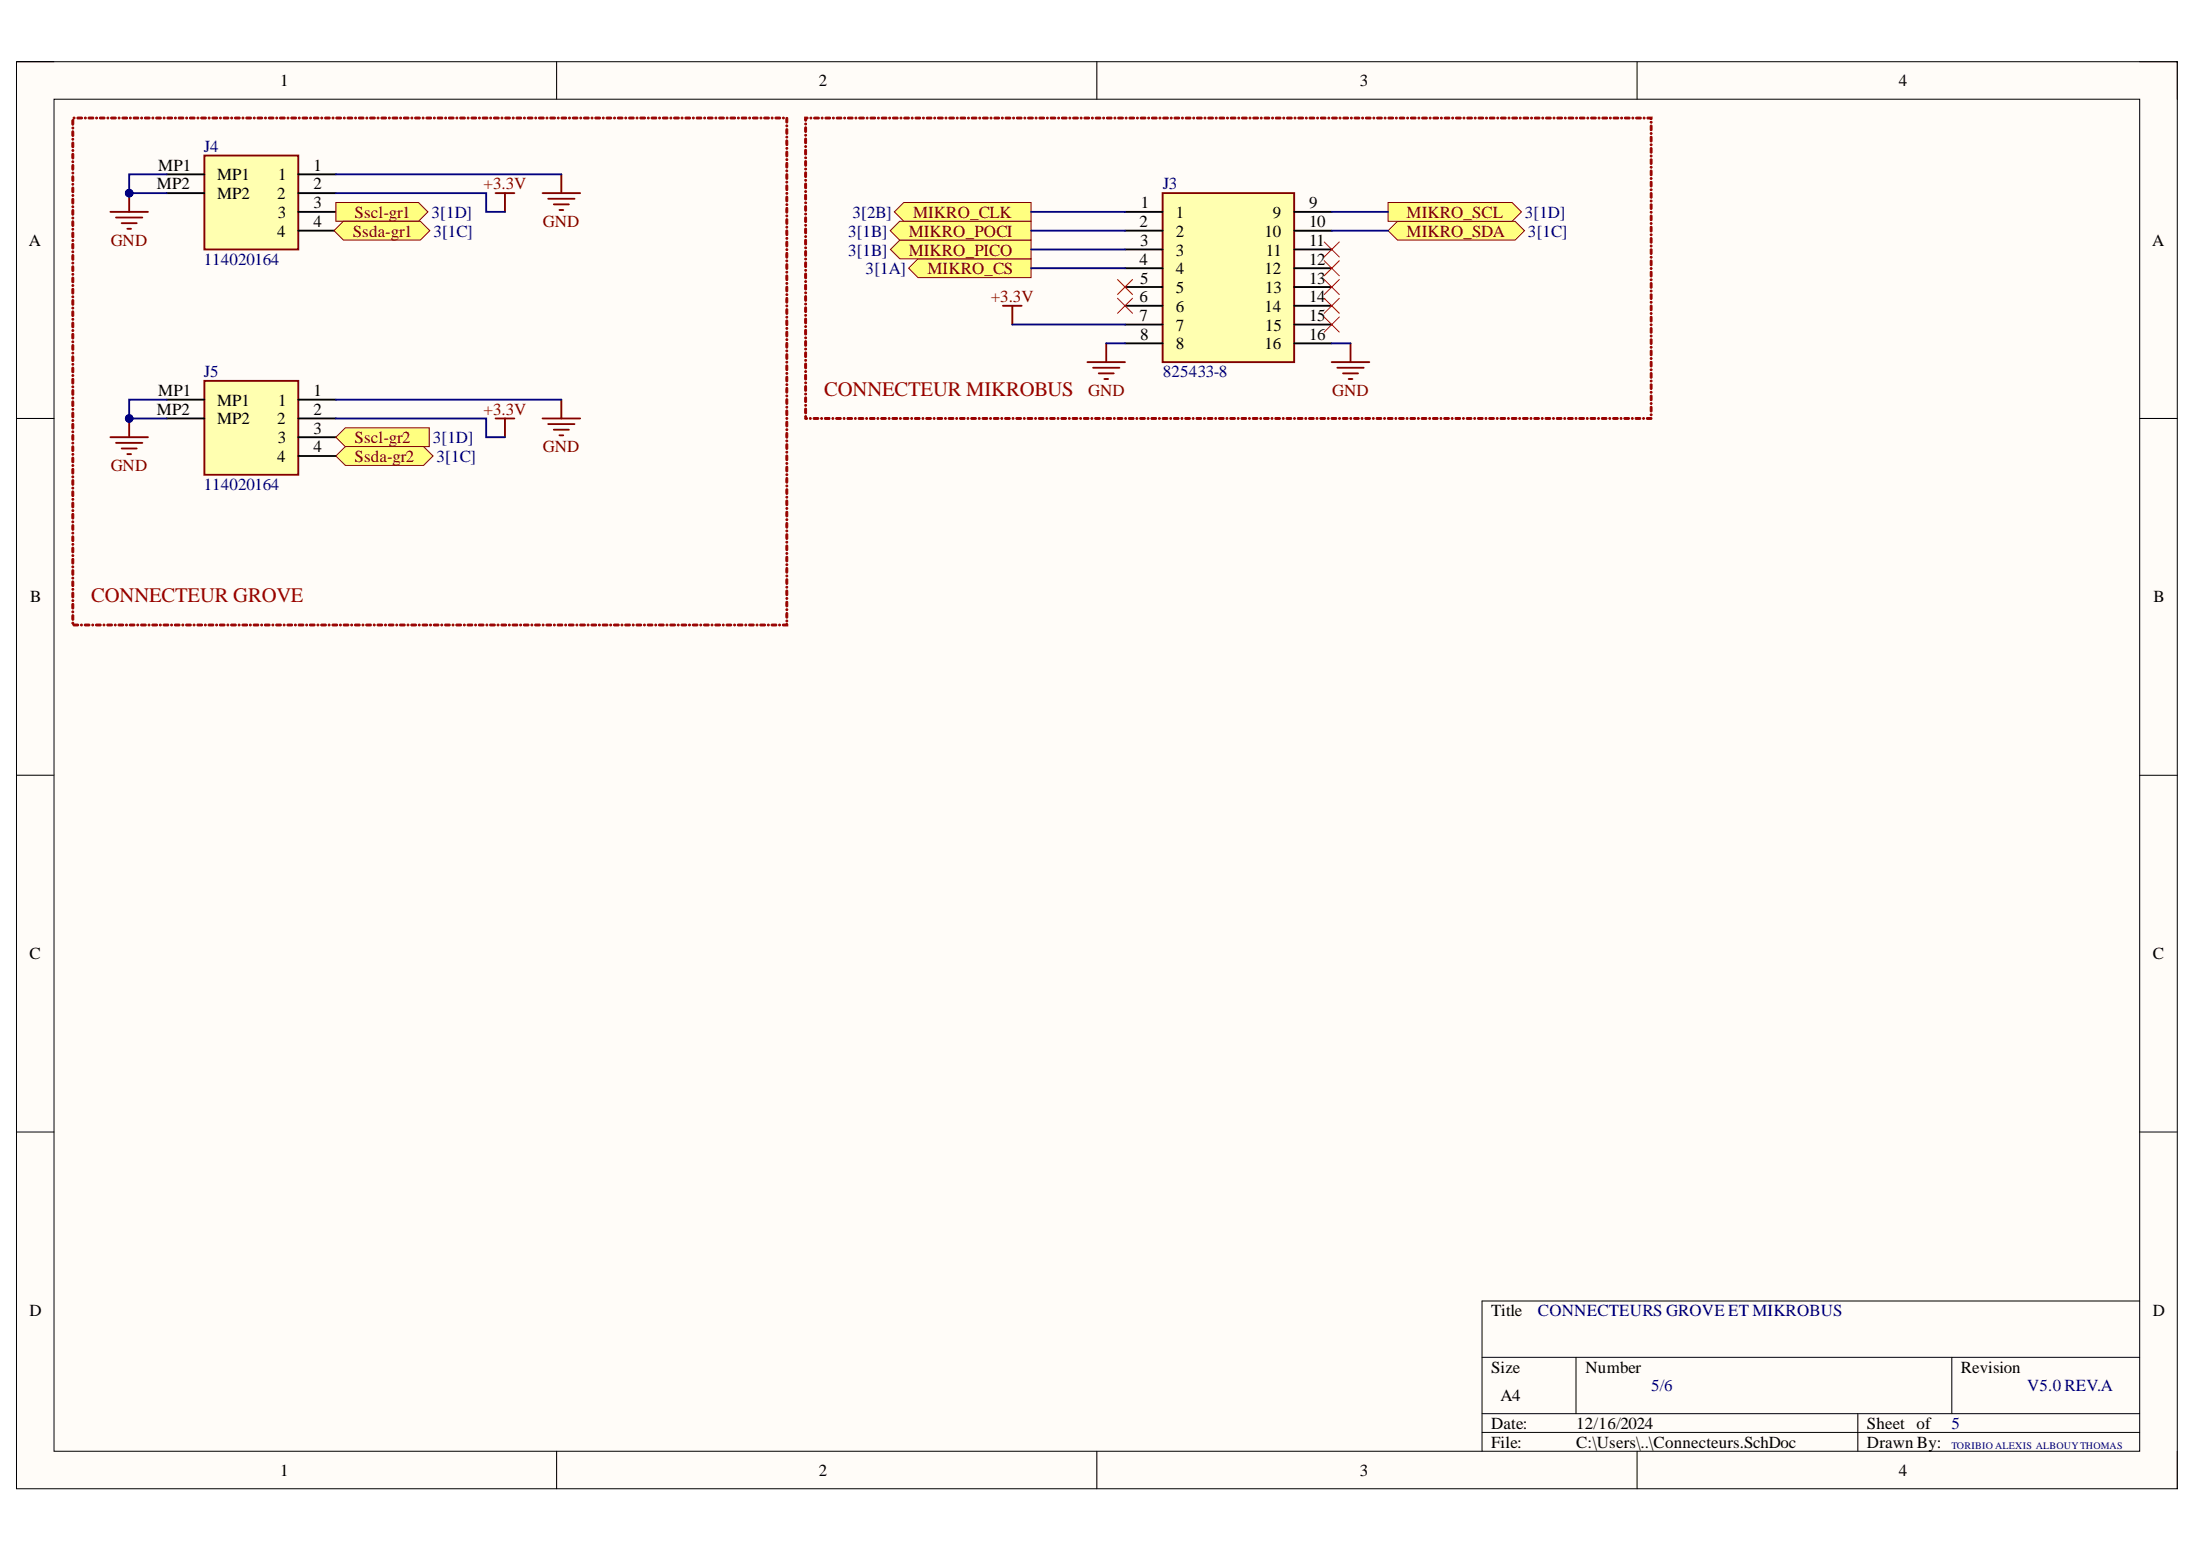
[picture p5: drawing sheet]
<svg xmlns="http://www.w3.org/2000/svg" width="297mm" height="210mm" viewBox="0 0 297 210" stroke-linecap="round" stroke-linejoin="round" font-family="sans-serif">
<defs><g id="words">
<g font-size="2.8" fill="#980000">
<text x="111.6" y="53.5">CONNECTEUR MIKROBUS</text>
<text x="12.4" y="81.4">CONNECTEUR GROVE</text>
</g>
<g font-size="2.3">
<text x="37.9" y="11.7">1</text>
<text x="110.8" y="11.7">2</text>
<text x="184" y="11.7">3</text>
<text x="257" y="11.7">4</text>
<text x="21.4" y="23.1">MP1</text>
<text x="42.4" y="23.1">1</text>
<text x="21.2" y="25.6">MP2</text>
<text x="29.4" y="24.4">MP1</text>
<text x="29.4" y="26.9">MP2</text>
<text x="37.5" y="26.9">2</text>
<text x="37.6" y="29.5">3</text>
<text x="37.7" y="24.4">1</text>
<text x="42.4" y="25.6">2</text>
<text x="42.4" y="28.2">3</text>
<text x="154.4" y="28.2">1</text>
<text x="159.1" y="29.5">1</text>
<text x="172.2" y="29.5">9</text>
<text x="177.1" y="28.2">9</text>
<text x="3.9" y="33.3">A</text>
<text x="37.5" y="32">4</text>
<text x="42.4" y="30.8">4</text>
<text x="154.2" y="30.8">2</text>
<text x="154.2" y="35.9">4</text>
<text x="154.3" y="33.3">3</text>
<text x="159.1" y="32">2</text>
<text x="159.1" y="34.6">3</text>
<text x="171.1" y="32">10</text>
<text x="171.3" y="34.6">11</text>
<text x="177.1" y="35.9">12</text>
<text x="177.1" y="33.3">11</text>
<text x="177.1" y="30.8">10</text>
<text x="291.2" y="33.3">A</text>
<text x="154.2" y="40.9">6</text>
<text x="154.3" y="38.4">5</text>
<text x="159.1" y="37.1">4</text>
<text x="159.1" y="39.7">5</text>
<text x="171.1" y="37.1">12</text>
<text x="171.2" y="39.7">13</text>
<text x="177.1" y="40.9">14</text>
<text x="177.1" y="38.4">13</text>
<text x="154.2" y="43.5">7</text>
<text x="154.3" y="46">8</text>
<text x="159.1" y="42.2">6</text>
<text x="159.1" y="44.7">7</text>
<text x="159.1" y="47.3">8</text>
<text x="171.1" y="47.3">16</text>
<text x="171.1" y="42.2">14</text>
<text x="171.2" y="44.7">15</text>
<text x="177.1" y="46">16</text>
<text x="177.1" y="43.5">15</text>
<text x="21.4" y="53.6">MP1</text>
<text x="42.4" y="53.6">1</text>
<text x="21.2" y="56.2">MP2</text>
<text x="29.4" y="54.9">MP1</text>
<text x="29.4" y="57.4">MP2</text>
<text x="37.5" y="57.4">2</text>
<text x="37.6" y="60">3</text>
<text x="37.7" y="54.9">1</text>
<text x="42.4" y="56.2">2</text>
<text x="42.4" y="58.7">3</text>
<text x="37.5" y="62.5">4</text>
<text x="42.4" y="61.2">4</text>
<text x="4.1" y="81.5">B</text>
<text x="291.4" y="81.5">B</text>
<text x="4" y="129.8">C</text>
<text x="291.3" y="129.8">C</text>
<text x="4" y="178.1">D</text>
<text x="201.8" y="178.1">Title</text>
<text x="291.3" y="178.1">D</text>
<text x="201.8" y="185.7">Size</text>
<text x="214.6" y="185.7">Number</text>
<text x="265.3" y="185.7">Revision</text>
<text x="203" y="189.6">A4</text>
<text x="201.8" y="193.4">Date:</text>
<text x="201.8" y="195.9">File:</text>
<text x="213.3" y="193.4">12/16/2024</text>
<text x="213.3" y="195.9">C:\Users\..\Connecteurs.SchDoc</text>
<text x="252.6" y="193.4">Sheet of</text>
<text x="252.6" y="195.9">Drawn By:</text>
<text x="37.9" y="199.7">1</text>
<text x="110.8" y="199.7">2</text>
<text x="184" y="199.7">3</text>
<text x="257" y="199.7">4</text>
</g>
<g font-size="2.3" fill="#000080">
<text x="27.6" y="20.5">J4</text>
<text x="58.4" y="29.5">3[1D]</text>
<text x="115.4" y="29.5">3[2B]</text>
<text x="157.3" y="25.6">J3</text>
<text x="206.3" y="29.5">3[1D]</text>
<text x="27.6" y="35.9">114020164</text>
<text x="58.7" y="32">3[1C]</text>
<text x="114.8" y="34.6">3[1B]</text>
<text x="114.8" y="32">3[1B]</text>
<text x="206.8" y="32">3[1C]</text>
<text x="117.1" y="37.1">3[1A]</text>
<text x="27.6" y="51.1">J5</text>
<text x="157.3" y="51.1">825433-8</text>
<text x="58.6" y="60">3[1D]</text>
<text x="59.1" y="62.5">3[1C]</text>
<text x="27.6" y="66.3">114020164</text>
<text x="208.1" y="178.1">CONNECTEURS GROVE ET MIKROBUS</text>
<text x="223.4" y="188.3">5/6</text>
<text x="274.3" y="188.3">V5.0 REV.A</text>
<text x="264.1" y="193.4">5</text>
</g>
<g font-size="2.3" fill="#800000">
<text x="48" y="29.5">Sscl-gr1</text>
<text x="65.4" y="25.6">+3.3V</text>
<text x="123.6" y="29.5">MIKRO_CLK</text>
<text x="190.3" y="29.5">MIKRO_SCL</text>
<text x="15" y="33.3">GND</text>
<text x="47.7" y="32">Ssda-gr1</text>
<text x="73.5" y="30.8">GND</text>
<text x="123" y="34.6">MIKRO_PICO</text>
<text x="123" y="32">MIKRO_POCI</text>
<text x="190.3" y="32">MIKRO_SDA</text>
<text x="125.5" y="37.1">MIKRO_CS</text>
<text x="134.1" y="40.9">+3.3V</text>
<text x="147.3" y="53.6">GND</text>
<text x="180.3" y="53.6">GND</text>
<text x="48" y="60">Sscl-gr2</text>
<text x="65.4" y="56.2">+3.3V</text>
<text x="15" y="63.8">GND</text>
<text x="48" y="62.5">Ssda-gr2</text>
<text x="73.5" y="61.2">GND</text>
</g>
<text font-size="1.4" fill="#000080" x="264.1" y="196.2">TORIBIO ALEXIS ALBOUYTHOMAS</text>
</g></defs>
<path d="M2.2 8.4h292.4v193.1h-292.4z" fill-rule="evenodd" fill="#fffcf8"/>
<path d="M2.2 8.4h292.4v193.1h-292.4z" fill="none" stroke="#000" stroke-width=".14"/>
<path d="M7.3 13.4h282.3v183h-282.3z" fill-rule="evenodd" fill="#fffcf8"/>
<g fill="none" stroke="#000" stroke-width=".14">
<path d="M2.2 8.3h5.1M7.3 13.4h282.3v183h-282.3zM75.3 8.3v5.1M148.4 8.3v5.1M221.5 8.4v5M289.6 8.4h5v5M2.2 56.6h5.1M289.6 56.6h5M2.2 104.9h5.1M289.6 104.9h5M2.2 153.2h5.1M289.6 153.2h5"/>
<path d="M289.6 176.1h-89v20.3M75.3 196.4v5.1M148.4 196.4v5.1M200.6 183.7h89M200.6 191.3h89M200.6 193.9h89M213.3 183.7v7.6M221.5 196.4v5.1M251.4 191.3v5.1M264.1 183.7v7.6M294.6 196.4v5.1"/>
</g>
<path d="M27.7 21.1h12.7v12.7h-12.7z" fill-rule="evenodd" fill="#ffffb0"/>
<path d="M27.7 21.1h12.7v12.7h-12.7z" fill="none" stroke="#800000" stroke-width=".25"/>
<path d="M22.6 23.6h5.1M22.6 26.1h5.1M40.4 23.6h5.1M40.4 26.1h5.1M40.4 28.7h5.1M40.4 31.2h5.1" fill="none" stroke="#000" stroke-width=".25"/>
<path d="M45.5 27.4h11.1l1.3 1.3-1.3 1.2h-11.1z" fill-rule="evenodd" fill="#ffff80"/>
<path d="M45.5 27.4h11.1l1.3 1.3-1.3 1.2h-11.1z" fill="none" stroke="#800000" stroke-width=".14"/>
<path d="M45.2 31.2l1.3-1.3h10.4l1.3 1.3-1.3 1.3h-10.4z" fill-rule="evenodd" fill="#ffff80"/>
<path d="M45.2 31.2l1.3-1.3h10.4l1.3 1.3-1.3 1.3h-10.4z" fill="none" stroke="#800000" stroke-width=".14"/>
<path d="M27.7 51.5h12.7v12.8h-12.7z" fill-rule="evenodd" fill="#ffffb0"/>
<path d="M27.7 51.5h12.7v12.8h-12.7z" fill="none" stroke="#800000" stroke-width=".25"/>
<path d="M22.6 54.1h5.1M22.6 56.6h5.1M40.4 54.1h5.1M40.4 56.6h5.1M40.4 59.2h5.1M40.4 61.7h5.1" fill="none" stroke="#000" stroke-width=".25"/>
<path d="M45.5 59.2l1.2-1.3h11.4v2.5h-11.4z" fill-rule="evenodd" fill="#ffff80"/>
<path d="M45.5 59.2l1.2-1.3h11.4v2.5h-11.4z" fill="none" stroke="#800000" stroke-width=".14"/>
<path d="M45.5 61.7l1.2-1.3h10.6l1.3 1.3-1.3 1.3h-10.6z" fill-rule="evenodd" fill="#ffff80"/>
<path d="M45.5 61.7l1.2-1.3h10.6l1.3 1.3-1.3 1.3h-10.6z" fill="none" stroke="#800000" stroke-width=".14"/>
<g fill="none" stroke="#800000" stroke-width=".25">
<path d="M67.1 26.1h2.5M68.3 26.1v2.6M73.4 26.1h5.1M74.2 26.9h3.5M74.9 27.7h2.1M75.7 28.4h.5M76 23.6v2.5M67.1 56.6h2.5M68.3 56.6v2.6M73.4 56.6h5.1M74.2 57.4h3.5M74.9 58.2h2.1"/>
<path d="M75.7 58.9h.5M76 54.1v2.5"/>
</g>
<path d="M9.7 84.3a.15 .15 0 0 1 .3 0 .15 .15 0 0 1-.3 0zM9.8 83.2h.1l.1 .1v.5l-.1 .1-.2-.1zM9.7 82.8a.15 .15 0 0 1 .3 0 .15 .15 0 0 1-.3 0zM9.8 81.7h.1l.1 .1v.5l-.1 .1-.2-.1zM9.7 81.3a.15 .15 0 0 1 .3 0 .15 .15 0 0 1-.3 0zM9.8 80.2l.1-.1 .1 .2v.5l-.1 .1-.2-.1zM9.7 79.8a.15 .15 0 0 1 .3 0 .15 .15 0 0 1-.3 0zM9.8 78.7l.1-.1 .1 .1v.6l-.1 .1-.2-.1zM9.7 78.2a.15 .15 0 0 1 .3 0 .15 .15 0 0 1-.3 0zM9.8 77.1h.1l.1 .1v.5l-.1 .2-.2-.2zM9.7 76.7a.15 .15 0 0 1 .3 0 .15 .15 0 0 1-.3 0zM9.8 75.6h.1l.1 .1v.5l-.1 .1-.2-.1zM9.7 75.2a.15 .15 0 0 1 .3 0 .15 .15 0 0 1-.3 0zM9.8 74.1h.1l.1 .1v.5l-.1 .1-.2-.1zM9.7 73.7a.15 .15 0 0 1 .3 0 .15 .15 0 0 1-.3 0zM9.8 72.6l.1-.1 .1 .2v.5l-.1 .1-.2-.1zM9.7 72.1a.15 .15 0 0 1 .3 0 .15 .15 0 0 1-.3 0zM9.8 71h.1l.1 .1v.5l-.1 .2-.2-.2zM9.7 70.6a.15 .15 0 0 1 .3 0 .15 .15 0 0 1-.3 0zM9.8 69.5h.1l.1 .1v.5l-.1 .1-.2-.1zM9.7 69.1a.15 .15 0 0 1 .3 0 .15 .15 0 0 1-.3 0zM9.8 68h.1l.1 .1v.5l-.1 .1-.2-.1zM9.7 67.6a.15 .15 0 0 1 .3 0 .15 .15 0 0 1-.3 0zM9.8 66.5h.1l.1 .1v.5l-.1 .1-.2-.1zM9.7 66.1a.15 .15 0 0 1 .3 0 .15 .15 0 0 1-.3 0zM9.8 65h.1h.1v.6l-.1 .1-.2-.1zM9.7 64.5a.15 .15 0 0 1 .3 0 .15 .15 0 0 1-.3 0zM9.8 63.4h.1l.1 .1v.5l-.1 .1-.2-.1zM9.7 63a.15 .15 0 0 1 .3 0 .15 .15 0 0 1-.3 0zM9.8 61.9h.1l.1 .1v.5l-.1 .1-.2-.1zM9.7 61.5a.15 .15 0 0 1 .3 0 .15 .15 0 0 1-.3 0zM9.8 60.4l.1-.1 .1 .2v.5l-.1 .1-.2-.1zM9.7 60a.15 .15 0 0 1 .3 0 .15 .15 0 0 1-.3 0zM9.8 58.9l.1-.1 .1 .1v.6l-.1 .1-.2-.1zM9.7 58.4a.15 .15 0 0 1 .3 0 .15 .15 0 0 1-.3 0zM9.8 57.3h.1l.1 .1v.5l-.1 .2-.2-.2zM9.7 56.9a.15 .15 0 0 1 .3 0 .15 .15 0 0 1-.3 0zM9.8 55.8h.1l.1 .1v.5l-.1 .1-.2-.1zM9.7 55.4a.15 .15 0 0 1 .3 0 .15 .15 0 0 1-.3 0zM9.8 54.3h.1l.1 .1v.5l-.1 .1-.2-.1zM9.7 53.9a.15 .15 0 0 1 .3 0 .15 .15 0 0 1-.3 0zM9.8 52.8l.1-.1 .1 .2v.5l-.1 .1-.2-.1zM9.7 52.3a.15 .15 0 0 1 .3 0 .15 .15 0 0 1-.3 0zM9.8 51.2h.1l.1 .1v.5l-.1 .2-.2-.2zM9.7 50.8a.15 .15 0 0 1 .3 0 .15 .15 0 0 1-.3 0zM9.8 49.7h.1l.1 .1v.5l-.1 .1-.2-.1zM9.7 49.3a.15 .15 0 0 1 .3 0 .15 .15 0 0 1-.3 0zM9.8 48.2h.1l.1 .1v.5l-.1 .1-.2-.1zM9.7 47.8a.15 .15 0 0 1 .3 0 .15 .15 0 0 1-.3 0zM9.8 46.7l.1-.1 .1 .2v.5l-.1 .1-.2-.1zM9.7 46.3a.15 .15 0 0 1 .3 0 .15 .15 0 0 1-.3 0zM9.8 45.2l.1-.1 .1 .1v.6l-.1 .1-.2-.1zM9.7 44.7a.15 .15 0 0 1 .3 0 .15 .15 0 0 1-.3 0zM9.8 43.6h.1l.1 .1v.5l-.1 .2-.2-.2zM9.7 43.2a.15 .15 0 0 1 .3 0 .15 .15 0 0 1-.3 0zM9.8 42.1h.1l.1 .1v.5l-.1 .1-.2-.1zM9.7 41.7a.15 .15 0 0 1 .3 0 .15 .15 0 0 1-.3 0zM9.8 40.6h.1l.1 .1v.5l-.1 .1-.2-.1zM9.7 40.2a.15 .15 0 0 1 .3 0 .15 .15 0 0 1-.3 0zM9.8 39.1h.1l.1 .1v.5l-.1 .1-.2-.1zM9.7 38.6a.15 .15 0 0 1 .3 0 .15 .15 0 0 1-.3 0zM9.8 37.5h.1l.1 .1v.5l-.1 .2-.2-.2zM9.7 37.1a.15 .15 0 0 1 .3 0 .15 .15 0 0 1-.3 0zM9.8 36h.1l.1 .1v.5l-.1 .1-.2-.1zM9.7 35.6a.15 .15 0 0 1 .3 0 .15 .15 0 0 1-.3 0zM9.8 34.5h.1l.1 .1v.5l-.1 .1-.2-.1zM9.7 34.1a.15 .15 0 0 1 .3 0 .15 .15 0 0 1-.3 0zM9.8 33h.1l.1 .1v.5l-.1 .1-.2-.1zM9.7 32.6a.15 .15 0 0 1 .3 0 .15 .15 0 0 1-.3 0zM9.8 31.4h.1l.1 .1v.5l-.1 .2-.2-.2zM9.7 31a.15 .15 0 0 1 .3 0 .15 .15 0 0 1-.3 0zM9.8 29.9h.1l.1 .1v.5l-.1 .1-.2-.1zM9.7 29.5a.15 .15 0 0 1 .3 0 .15 .15 0 0 1-.3 0zM9.8 28.4h.1l.1 .1v.5l-.1 .1-.2-.1zM9.7 28a.15 .15 0 0 1 .3 0 .15 .15 0 0 1-.3 0zM9.8 26.9l.1-.1 .1 .2v.5l-.1 .1-.2-.1zM9.7 26.5a.15 .15 0 0 1 .3 0 .15 .15 0 0 1-.3 0zM9.8 25.4l.1-.1 .1 .1v.6l-.1 .1-.2-.1zM9.7 24.9a.15 .15 0 0 1 .3 0 .15 .15 0 0 1-.3 0zM9.8 23.8h.1l.1 .1v.5l-.1 .2-.2-.2zM9.7 23.4a.15 .15 0 0 1 .3 0 .15 .15 0 0 1-.3 0zM9.8 22.3h.1l.1 .1v.5l-.1 .1-.2-.1zM9.7 21.9a.15 .15 0 0 1 .3 0 .15 .15 0 0 1-.3 0zM9.8 20.8l.1-.1 .1 .2v.5l-.1 .1-.2-.1zM9.7 20.4a.15 .15 0 0 1 .3 0 .15 .15 0 0 1-.3 0zM9.8 19.3l.1-.1 .1 .2v.5l-.1 .1-.2-.1zM9.7 18.8a.15 .15 0 0 1 .3 0 .15 .15 0 0 1-.3 0zM9.8 17.7h.1l.1 .1v.5l-.1 .2-.2-.2zM9.7 17.3a.15 .15 0 0 1 .3 0 .15 .15 0 0 1-.3 0zM9.8 16.2h.1l.1 .1v.5l-.1 .1-.2-.1zM9.9 16a.15 .15 0 0 1 .3 0 .15 .15 0 0 1-.3 0zM10.4 15.9l.6-.1 .2 .2-.2 .1h-.5l-.1-.1zM11.4 16a.15 .15 0 0 1 .3 0 .15 .15 0 0 1-.3 0zM12 15.9l.6-.1 .1 .2-.1 .1h-.5l-.2-.1zM12.9 16a.15 .15 0 0 1 .3 0 .15 .15 0 0 1-.3 0zM13.5 15.9l.6-.1 .1 .2-.1 .1h-.5l-.1-.1zM14.5 16a.13 .13 0 0 1 .2 0 .13 .13 0 0 1-.2 0zM15 15.9l.6-.1 .1 .2-.1 .1h-.5l-.1-.1zM16 16a.13 .13 0 0 1 .2 0 .13 .13 0 0 1-.2 0zM16.5 15.9l.6-.1 .2 .2-.2 .1h-.5l-.1-.1zM17.5 16a.15 .15 0 0 1 .3 0 .15 .15 0 0 1-.3 0zM18.1 15.9l.6-.1 .1 .2-.1 .1h-.6l-.1-.1zM19 16a.15 .15 0 0 1 .3 0 .15 .15 0 0 1-.3 0zM19.6 15.9l.6-.1 .1 .2-.1 .1h-.5l-.2-.1zM20.6 16a.13 .13 0 0 1 .2 0 .13 .13 0 0 1-.2 0zM21.1 15.9l.6-.1 .1 .2-.1 .1h-.5l-.1-.1zM22.1 16a.13 .13 0 0 1 .2 0 .13 .13 0 0 1-.2 0zM22.6 15.9l.6-.1 .2 .2-.2 .1h-.5l-.1-.1zM23.6 16a.15 .15 0 0 1 .3 0 .15 .15 0 0 1-.3 0zM24.2 15.9l.6-.1 .1 .2-.1 .1h-.6l-.1-.1zM25.1 16a.15 .15 0 0 1 .3 0 .15 .15 0 0 1-.3 0zM25.7 15.9l.6-.1 .1 .2-.1 .1h-.5l-.2-.1zM26.7 16a.13 .13 0 0 1 .2 0 .13 .13 0 0 1-.2 0zM27.2 15.9l.6-.1 .1 .2-.1 .1h-.5l-.1-.1zM28.2 16a.13 .13 0 0 1 .2 0 .13 .13 0 0 1-.2 0zM28.7 15.9l.6-.1 .1 .2-.1 .1h-.5l-.1-.1zM29.7 16a.15 .15 0 0 1 .3 0 .15 .15 0 0 1-.3 0zM30.2 15.9l.6-.1 .2 .2-.2 .1h-.5l-.1-.1zM31.2 16a.15 .15 0 0 1 .3 0 .15 .15 0 0 1-.3 0zM31.8 15.9l.6-.1 .1 .2-.1 .1h-.5h-.1zM32.8 16a.13 .13 0 0 1 .2 0 .13 .13 0 0 1-.2 0zM33.3 15.9l.6-.1 .1 .2-.1 .1h-.5h-.1zM34.3 16a.13 .13 0 0 1 .2 0 .13 .13 0 0 1-.2 0zM34.8 15.9l.6-.1 .1 .2-.1 .1h-.5h-.1zM35.8 16a.15 .15 0 0 1 .3 0 .15 .15 0 0 1-.3 0zM36.3 15.9l.6-.1 .2 .2-.2 .1h-.5h-.1zM37.3 16a.15 .15 0 0 1 .3 0 .15 .15 0 0 1-.3 0zM37.9 15.9l.6-.1 .1 .2-.1 .1h-.5h-.1zM38.8 16a.15 .15 0 0 1 .3 0 .15 .15 0 0 1-.3 0zM39.4 15.9l.6-.1 .1 .2-.1 .1h-.5h-.1zM40.4 16a.13 .13 0 0 1 .2 0 .13 .13 0 0 1-.2 0zM40.9 15.9l.6-.1 .1 .2-.1 .1h-.5l-.1-.1zM41.9 16a.13 .13 0 0 1 .2 0 .13 .13 0 0 1-.2 0zM42.4 15.9l.6-.1 .2 .2-.2 .1h-.5l-.1-.1zM43.4 16a.15 .15 0 0 1 .3 0 .15 .15 0 0 1-.3 0zM44 15.9l.6-.1 .1 .2-.1 .1h-.5l-.2-.1zM44.9 16a.15 .15 0 0 1 .3 0 .15 .15 0 0 1-.3 0zM45.5 15.9l.6-.1 .1 .2-.1 .1h-.5l-.1-.1zM46.5 16a.13 .13 0 0 1 .2 0 .13 .13 0 0 1-.2 0zM47 15.9l.6-.1 .1 .2-.1 .1h-.5l-.1-.1zM48 16a.13 .13 0 0 1 .2 0 .13 .13 0 0 1-.2 0zM48.5 15.9l.6-.1 .2 .2-.2 .1h-.5l-.1-.1zM49.5 16a.15 .15 0 0 1 .3 0 .15 .15 0 0 1-.3 0zM50.1 15.9l.6-.1 .1 .2-.1 .1h-.6l-.1-.1zM51 16a.15 .15 0 0 1 .3 0 .15 .15 0 0 1-.3 0zM51.6 15.9l.6-.1 .1 .2-.1 .1h-.5l-.2-.1zM52.6 16a.13 .13 0 0 1 .2 0 .13 .13 0 0 1-.2 0zM53.1 15.9l.6-.1 .1 .2-.1 .1h-.5l-.1-.1zM54.1 16a.13 .13 0 0 1 .2 0 .13 .13 0 0 1-.2 0zM54.6 15.9l.6-.1 .2 .2-.2 .1h-.5l-.1-.1zM55.6 16a.15 .15 0 0 1 .3 0 .15 .15 0 0 1-.3 0zM56.2 15.9l.5-.1 .2 .2-.2 .1h-.5l-.1-.1zM57.1 16a.15 .15 0 0 1 .3 0 .15 .15 0 0 1-.3 0zM57.7 15.9l.6-.1 .1 .2-.1 .1h-.5l-.2-.1zM58.7 16a.13 .13 0 0 1 .2 0 .13 .13 0 0 1-.2 0zM59.2 15.9l.6-.1 .1 .2-.1 .1h-.5l-.1-.1zM60.2 16a.13 .13 0 0 1 .2 0 .13 .13 0 0 1-.2 0zM60.7 15.9l.6-.1 .1 .2-.1 .1h-.5l-.1-.1zM61.7 16a.15 .15 0 0 1 .3 0 .15 .15 0 0 1-.3 0zM62.2 15.9l.6-.1 .2 .2-.2 .1h-.5l-.1-.1zM63.2 16a.15 .15 0 0 1 .3 0 .15 .15 0 0 1-.3 0zM63.8 15.9l.6-.1 .1 .2-.1 .1h-.5h-.1zM64.8 16a.13 .13 0 0 1 .2 0 .13 .13 0 0 1-.2 0zM65.3 15.9l.6-.1 .1 .2-.1 .1h-.5h-.1zM66.3 16a.13 .13 0 0 1 .2 0 .13 .13 0 0 1-.2 0zM66.8 15.9l.6-.1 .1 .2-.1 .1h-.5h-.1zM67.8 16a.15 .15 0 0 1 .3 0 .15 .15 0 0 1-.3 0zM68.3 15.9l.6-.1 .2 .2-.2 .1h-.5h-.1zM69.3 16a.15 .15 0 0 1 .3 0 .15 .15 0 0 1-.3 0zM69.9 15.9l.6-.1 .1 .2-.1 .1h-.5h-.1zM70.8 16a.15 .15 0 0 1 .3 0 .15 .15 0 0 1-.3 0zM71.4 15.9l.6-.1 .1 .2-.1 .1h-.5l-.1-.1zM72.4 16a.13 .13 0 0 1 .2 0 .13 .13 0 0 1-.2 0zM72.9 15.9l.6-.1 .1 .2-.1 .1h-.5l-.1-.1zM73.9 16a.13 .13 0 0 1 .2 0 .13 .13 0 0 1-.2 0zM74.4 15.9l.6-.1 .2 .2-.2 .1h-.5l-.1-.1zM75.4 16a.15 .15 0 0 1 .3 0 .15 .15 0 0 1-.3 0zM76 15.9l.6-.1 .1 .2-.1 .1h-.5l-.2-.1zM76.9 16a.15 .15 0 0 1 .3 0 .15 .15 0 0 1-.3 0zM77.5 15.9l.6-.1 .1 .2-.1 .1h-.5l-.2-.1zM78.5 16a.13 .13 0 0 1 .2 0 .13 .13 0 0 1-.2 0zM79 15.9l.6-.1 .1 .2-.1 .1h-.5l-.1-.1zM80 16a.13 .13 0 0 1 .2 0 .13 .13 0 0 1-.2 0zM80.5 15.9l.6-.1 .2 .2-.2 .1h-.5l-.1-.1zM81.5 16a.15 .15 0 0 1 .3 0 .15 .15 0 0 1-.3 0zM82.1 15.9l.6-.1 .1 .2-.1 .1h-.6l-.1-.1zM83 16a.15 .15 0 0 1 .3 0 .15 .15 0 0 1-.3 0zM83.6 15.9l.6-.1 .1 .2-.1 .1h-.5l-.2-.1zM84.6 16a.13 .13 0 0 1 .2 0 .13 .13 0 0 1-.2 0zM85.1 15.9l.6-.1 .1 .2-.1 .1h-.5l-.1-.1zM86.1 16a.13 .13 0 0 1 .2 0 .13 .13 0 0 1-.2 0zM86.6 15.9l.6-.1 .2 .2-.2 .1h-.5l-.1-.1zM87.6 16a.15 .15 0 0 1 .3 0 .15 .15 0 0 1-.3 0zM88.2 15.9l.5-.1 .2 .2-.2 .1h-.5l-.1-.1zM89.1 16a.15 .15 0 0 1 .3 0 .15 .15 0 0 1-.3 0zM89.7 15.9l.6-.1 .1 .2-.1 .1h-.5l-.2-.1zM90.7 16a.13 .13 0 0 1 .2 0 .13 .13 0 0 1-.2 0zM91.2 15.9l.6-.1 .1 .2-.1 .1h-.5l-.1-.1zM92.2 16a.13 .13 0 0 1 .2 0 .13 .13 0 0 1-.2 0zM92.7 15.9l.6-.1 .1 .2-.1 .1h-.5l-.1-.1zM93.7 16a.15 .15 0 0 1 .3 0 .15 .15 0 0 1-.3 0zM94.2 15.9l.6-.1 .2 .2-.2 .1h-.5h-.1zM95.2 16a.15 .15 0 0 1 .3 0 .15 .15 0 0 1-.3 0zM95.8 15.9l.6-.1 .1 .2-.1 .1h-.5h-.1zM96.8 16a.13 .13 0 0 1 .2 0 .13 .13 0 0 1-.2 0zM97.3 15.9l.6-.1 .1 .2-.1 .1h-.5h-.1zM98.3 16a.13 .13 0 0 1 .2 0 .13 .13 0 0 1-.2 0zM98.8 15.9l.6-.1 .1 .2-.1 .1h-.5h-.1zM99.8 16a.15 .15 0 0 1 .3 0 .15 .15 0 0 1-.3 0zM100.3 15.9l.6-.1 .2 .2-.2 .1h-.5h-.1zM101.3 16a.15 .15 0 0 1 .3 0 .15 .15 0 0 1-.3 0zM101.9 15.9l.6-.1 .1 .2-.1 .1h-.5l-.2-.1zM102.8 16a.15 .15 0 0 1 .3 0 .15 .15 0 0 1-.3 0zM103.4 15.9l.6-.1 .1 .2-.1 .1h-.5l-.1-.1zM104.4 16a.13 .13 0 0 1 .2 0 .13 .13 0 0 1-.2 0zM104.9 15.9l.6-.1 .1 .2-.1 .1h-.5l-.1-.1zM105.9 16a.13 .13 0 0 1 .2 0 .13 .13 0 0 1-.2 0zM106.4 15.9h.1l.1 .1v.5l-.1 .2-.1-.2zM106.4 17a.13 .13 0 0 1 .2 0 .13 .13 0 0 1-.2 0zM106.4 17.5l.1-.1 .1 .1v.5l-.1 .2-.1-.2zM106.4 18.6a.13 .13 0 0 1 .2 0 .13 .13 0 0 1-.2 0zM106.4 19l.1-.1 .1 .2v.5l-.1 .1-.1-.1zM106.4 20.1a.13 .13 0 0 1 .2 0 .13 .13 0 0 1-.2 0zM106.4 20.5h.1l.1 .1v.5l-.1 .1-.1-.1zM106.4 21.6a.13 .13 0 0 1 .2 0 .13 .13 0 0 1-.2 0zM106.4 22h.1l.1 .1v.5l-.1 .1-.1-.1zM106.4 23.1a.13 .13 0 0 1 .2 0 .13 .13 0 0 1-.2 0zM106.4 23.5h.2v.1v.5l-.1 .2-.1-.2zM106.3 24.7a.15 .15 0 0 1 .3 0 .15 .15 0 0 1-.3 0zM106.4 25.1h.2v.1v.5l-.1 .1-.1-.1zM106.3 26.2a.15 .15 0 0 1 .3 0 .15 .15 0 0 1-.3 0zM106.4 26.6h.2v.1v.5l-.1 .1-.1-.1zM106.3 27.7a.15 .15 0 0 1 .3 0 .15 .15 0 0 1-.3 0zM106.4 28.1h.2v.1v.5l-.1 .1-.1-.1zM106.3 29.2a.15 .15 0 0 1 .3 0 .15 .15 0 0 1-.3 0zM106.4 29.6h.2v.1v.5l-.1 .2-.1-.2zM106.3 30.7a.15 .15 0 0 1 .3 0 .15 .15 0 0 1-.3 0zM106.4 31.2h.2v.6l-.1 .1-.1-.1zM106.3 32.3a.15 .15 0 0 1 .3 0 .15 .15 0 0 1-.3 0zM106.4 32.7l.1-.1 .1 .2v.5l-.1 .1-.1-.1zM106.4 33.8a.13 .13 0 0 1 .2 0 .13 .13 0 0 1-.2 0zM106.4 34.2h.1l.1 .1v.5l-.1 .1-.1-.1zM106.4 35.3a.13 .13 0 0 1 .2 0 .13 .13 0 0 1-.2 0zM106.4 35.7h.1l.1 .1v.5l-.1 .2-.1-.2zM106.4 36.8a.13 .13 0 0 1 .2 0 .13 .13 0 0 1-.2 0zM106.4 37.3l.1-.1 .1 .1v.5l-.1 .2-.1-.2zM106.4 38.4a.13 .13 0 0 1 .2 0 .13 .13 0 0 1-.2 0zM106.4 38.8l.1-.1 .1 .2v.5l-.1 .1-.1-.1zM106.4 39.9a.13 .13 0 0 1 .2 0 .13 .13 0 0 1-.2 0zM106.4 40.3h.1l.1 .1v.5l-.1 .1-.1-.1zM106.4 41.4a.13 .13 0 0 1 .2 0 .13 .13 0 0 1-.2 0zM106.4 41.8h.1l.1 .1v.5l-.1 .1-.1-.1zM106.4 42.9a.13 .13 0 0 1 .2 0 .13 .13 0 0 1-.2 0zM106.4 43.3h.1l.1 .1v.5l-.1 .2-.1-.2zM106.4 44.4a.13 .13 0 0 1 .2 0 .13 .13 0 0 1-.2 0zM106.4 44.9l.1-.1 .1 .2v.5l-.1 .1-.1-.1zM106.4 46a.13 .13 0 0 1 .2 0 .13 .13 0 0 1-.2 0zM106.4 46.4l.1-.1 .1 .2v.5l-.1 .1-.1-.1zM106.4 47.5a.13 .13 0 0 1 .2 0 .13 .13 0 0 1-.2 0zM106.4 47.9h.1l.1 .1v.5l-.1 .1-.1-.1zM106.4 49a.13 .13 0 0 1 .2 0 .13 .13 0 0 1-.2 0zM106.4 49.4h.1l.1 .1v.5l-.1 .2-.1-.2zM106.4 50.5a.13 .13 0 0 1 .2 0 .13 .13 0 0 1-.2 0zM106.4 51l.1-.1 .1 .1v.6l-.1 .1-.1-.1zM106.4 52.1a.13 .13 0 0 1 .2 0 .13 .13 0 0 1-.2 0zM106.4 52.5l.1-.1 .1 .2v.5l-.1 .1-.1-.1zM106.4 53.6a.13 .13 0 0 1 .2 0 .13 .13 0 0 1-.2 0zM106.4 54h.1l.1 .1v.5l-.1 .1-.1-.1zM106.4 55.1a.13 .13 0 0 1 .2 0 .13 .13 0 0 1-.2 0zM106.4 55.5h.2v.1v.5l-.1 .2-.1-.2zM106.3 56.6a.15 .15 0 0 1 .3 0 .15 .15 0 0 1-.3 0zM106.4 57h.2v.1v.5l-.1 .2-.1-.2zM106.3 58.2a.15 .15 0 0 1 .3 0 .15 .15 0 0 1-.3 0zM106.4 58.6h.2v.1v.5l-.1 .1-.1-.1zM106.3 59.7a.15 .15 0 0 1 .3 0 .15 .15 0 0 1-.3 0zM106.4 60.1h.2v.1v.5l-.1 .1-.1-.1zM106.3 61.2a.15 .15 0 0 1 .3 0 .15 .15 0 0 1-.3 0zM106.4 61.6h.2v.1v.5l-.1 .1-.1-.1zM106.3 62.7a.15 .15 0 0 1 .3 0 .15 .15 0 0 1-.3 0zM106.4 63.1h.1l.1 .1v.5l-.1 .2-.1-.2zM106.4 64.2a.13 .13 0 0 1 .2 0 .13 .13 0 0 1-.2 0zM106.4 64.7l.1-.1 .1 .2v.5l-.1 .1-.1-.1zM106.4 65.8a.13 .13 0 0 1 .2 0 .13 .13 0 0 1-.2 0zM106.4 66.2l.1-.1 .1 .2v.5l-.1 .1-.1-.1zM106.4 67.3a.13 .13 0 0 1 .2 0 .13 .13 0 0 1-.2 0zM106.4 67.7h.1l.1 .1v.5l-.1 .1-.1-.1zM106.4 68.8a.13 .13 0 0 1 .2 0 .13 .13 0 0 1-.2 0zM106.4 69.2h.1l.1 .1v.5l-.1 .2-.1-.2zM106.4 70.3a.13 .13 0 0 1 .2 0 .13 .13 0 0 1-.2 0zM106.4 70.8l.1-.1 .1 .1v.5l-.1 .2-.1-.2zM106.4 71.9a.13 .13 0 0 1 .2 0 .13 .13 0 0 1-.2 0zM106.4 72.3l.1-.1 .1 .2v.5l-.1 .1-.1-.1zM106.4 73.4a.13 .13 0 0 1 .2 0 .13 .13 0 0 1-.2 0zM106.4 73.8h.1l.1 .1v.5l-.1 .1-.1-.1zM106.4 74.9a.13 .13 0 0 1 .2 0 .13 .13 0 0 1-.2 0zM106.4 75.3h.1l.1 .1v.5l-.1 .1-.1-.1zM106.4 76.4a.13 .13 0 0 1 .2 0 .13 .13 0 0 1-.2 0zM106.4 76.8h.1l.1 .1v.5l-.1 .2-.1-.2zM106.4 77.9a.13 .13 0 0 1 .2 0 .13 .13 0 0 1-.2 0zM106.4 78.4l.1-.1 .1 .2v.5l-.1 .1-.1-.1zM106.4 79.5a.13 .13 0 0 1 .2 0 .13 .13 0 0 1-.2 0zM106.4 79.9h.1l.1 .1v.5l-.1 .1-.1-.1zM106.4 81a.13 .13 0 0 1 .2 0 .13 .13 0 0 1-.2 0zM106.4 81.4h.1l.1 .1v.5l-.1 .1-.1-.1zM106.4 82.5a.13 .13 0 0 1 .2 0 .13 .13 0 0 1-.2 0zM106.4 82.9h.1l.1 .1v.5l-.1 .2-.1-.2zM106.4 84a.13 .13 0 0 1 .2 0 .13 .13 0 0 1-.2 0zM105.9 84.5h.6l-.1 .1 .1-.2 .1 .3h-.6l-.1-.1zM105.4 84.6a.13 .13 0 0 1 .2 0 .13 .13 0 0 1-.2 0zM104.4 84.5h.6l.1 .1-.1 .1h-.5l-.1-.1zM103.8 84.6a.15 .15 0 0 1 .3 0 .15 .15 0 0 1-.3 0zM102.9 84.5h.6l.1 .1-.1 .1h-.5l-.2-.1zM102.3 84.6a.15 .15 0 0 1 .3 0 .15 .15 0 0 1-.3 0zM101.3 84.5h.6l.2 .1-.2 .1h-.5l-.1-.1zM100.8 84.6a.15 .15 0 0 1 .3 0 .15 .15 0 0 1-.3 0zM99.8 84.5h.6l.1 .1-.1 .1h-.5l-.1-.1zM99.3 84.6a.13 .13 0 0 1 .2 0 .13 .13 0 0 1-.2 0zM98.3 84.5h.6l.1 .1-.1 .1h-.5l-.1-.1zM97.8 84.6a.13 .13 0 0 1 .2 0 .13 .13 0 0 1-.2 0zM96.8 84.5h.6l.1 .1-.1 .1h-.5l-.2-.1zM96.2 84.6a.15 .15 0 0 1 .3 0 .15 .15 0 0 1-.3 0zM95.2 84.5h.6l.2 .1-.2 .1h-.5l-.1-.1zM94.7 84.6a.15 .15 0 0 1 .3 0 .15 .15 0 0 1-.3 0zM93.7 84.5h.6l.1 .1-.1 .1h-.5l-.1-.1zM93.2 84.6a.13 .13 0 0 1 .2 0 .13 .13 0 0 1-.2 0zM92.2 84.5h.6l.1 .1-.1 .1h-.5l-.1-.1zM91.7 84.6a.13 .13 0 0 1 .2 0 .13 .13 0 0 1-.2 0zM90.7 84.5h.6l.1 .1-.1 .1h-.5l-.2-.1zM90.1 84.6a.15 .15 0 0 1 .3 0 .15 .15 0 0 1-.3 0zM89.2 84.5h.6l.1 .1-.1 .1h-.6l-.1-.1zM88.6 84.6a.15 .15 0 0 1 .3 0 .15 .15 0 0 1-.3 0zM87.6 84.5h.6l.2 .1-.2 .1h-.5h-.1zM87.1 84.6a.13 .13 0 0 1 .2 0 .13 .13 0 0 1-.2 0zM86.1 84.5h.6l.1 .1-.1 .1h-.5h-.1zM85.6 84.6a.13 .13 0 0 1 .2 0 .13 .13 0 0 1-.2 0zM84.6 84.5h.6l.1 .1-.1 .1h-.5h-.1zM84 84.6a.15 .15 0 0 1 .3 0 .15 .15 0 0 1-.3 0zM83.1 84.5h.6l.1 .1-.1 .1h-.5h-.1zM82.5 84.6a.15 .15 0 0 1 .3 0 .15 .15 0 0 1-.3 0zM81.5 84.5h.6l.2 .1-.2 .1h-.5h-.1zM81 84.6a.13 .13 0 0 1 .2 0 .13 .13 0 0 1-.2 0zM80 84.5h.6l.1 .1-.1 .1h-.5l-.1-.1zM79.5 84.6a.13 .13 0 0 1 .2 0 .13 .13 0 0 1-.2 0zM78.5 84.5h.6l.1 .1-.1 .1h-.5l-.2-.1zM77.9 84.6a.15 .15 0 0 1 .3 0 .15 .15 0 0 1-.3 0zM77 84.5h.6l.1 .1-.1 .1h-.5l-.2-.1zM76.4 84.6a.15 .15 0 0 1 .3 0 .15 .15 0 0 1-.3 0zM75.4 84.5h.6l.2 .1-.2 .1h-.5l-.1-.1zM74.9 84.6a.13 .13 0 0 1 .2 0 .13 .13 0 0 1-.2 0zM73.9 84.5h.6l.1 .1-.1 .1h-.5l-.1-.1zM73.4 84.6a.13 .13 0 0 1 .2 0 .13 .13 0 0 1-.2 0zM72.4 84.5h.6l.1 .1-.1 .1h-.5l-.1-.1zM71.8 84.6a.15 .15 0 0 1 .3 0 .15 .15 0 0 1-.3 0zM70.9 84.5h.6l.1 .1-.1 .1h-.5l-.2-.1zM70.3 84.6a.15 .15 0 0 1 .3 0 .15 .15 0 0 1-.3 0zM69.3 84.5h.6l.2 .1-.2 .1h-.5l-.1-.1zM68.8 84.6a.15 .15 0 0 1 .3 0 .15 .15 0 0 1-.3 0zM67.8 84.5h.6l.1 .1-.1 .1h-.5l-.1-.1zM67.3 84.6a.13 .13 0 0 1 .2 0 .13 .13 0 0 1-.2 0zM66.3 84.5h.6l.1 .1-.1 .1h-.5l-.1-.1zM65.8 84.6a.13 .13 0 0 1 .2 0 .13 .13 0 0 1-.2 0zM64.8 84.5h.6l.1 .1-.1 .1h-.5l-.2-.1zM64.2 84.6a.15 .15 0 0 1 .3 0 .15 .15 0 0 1-.3 0zM63.3 84.5h.5l.2 .1-.2 .1h-.5l-.1-.1zM62.7 84.6a.15 .15 0 0 1 .3 0 .15 .15 0 0 1-.3 0zM61.7 84.5h.6l.2 .1-.2 .1h-.5l-.1-.1zM61.2 84.6a.13 .13 0 0 1 .2 0 .13 .13 0 0 1-.2 0zM60.2 84.5h.6l.1 .1-.1 .1h-.5l-.1-.1zM59.7 84.6a.13 .13 0 0 1 .2 0 .13 .13 0 0 1-.2 0zM58.7 84.5h.6l.1 .1-.1 .1h-.5l-.2-.1zM58.1 84.6a.15 .15 0 0 1 .3 0 .15 .15 0 0 1-.3 0zM57.2 84.5h.6l.1 .1-.1 .1h-.6zM56.6 84.6a.15 .15 0 0 1 .3 0 .15 .15 0 0 1-.3 0zM55.6 84.5h.6l.2 .1-.2 .1h-.5h-.1zM55.1 84.6a.13 .13 0 0 1 .2 0 .13 .13 0 0 1-.2 0zM54.1 84.5h.6l.1 .1-.1 .1h-.5h-.1zM53.6 84.6a.13 .13 0 0 1 .2 0 .13 .13 0 0 1-.2 0zM52.6 84.5h.6l.1 .1-.1 .1h-.5h-.1zM52 84.6a.15 .15 0 0 1 .3 0 .15 .15 0 0 1-.3 0zM51.1 84.5h.6l.1 .1-.1 .1h-.5h-.1zM50.5 84.6a.15 .15 0 0 1 .3 0 .15 .15 0 0 1-.3 0zM49.5 84.5h.6l.2 .1-.2 .1h-.5l-.1-.1zM49 84.6a.13 .13 0 0 1 .2 0 .13 .13 0 0 1-.2 0zM48 84.5h.6l.1 .1-.1 .1h-.5l-.1-.1zM47.5 84.6a.13 .13 0 0 1 .2 0 .13 .13 0 0 1-.2 0zM46.5 84.5h.6l.1 .1-.1 .1h-.5l-.2-.1zM45.9 84.6a.15 .15 0 0 1 .3 0 .15 .15 0 0 1-.3 0zM45 84.5h.6l.1 .1-.1 .1h-.5l-.2-.1zM44.4 84.6a.15 .15 0 0 1 .3 0 .15 .15 0 0 1-.3 0zM43.4 84.5h.6l.2 .1-.2 .1h-.5l-.1-.1zM42.9 84.6a.13 .13 0 0 1 .2 0 .13 .13 0 0 1-.2 0zM41.9 84.5h.6l.1 .1-.1 .1h-.5l-.1-.1zM41.4 84.6a.13 .13 0 0 1 .2 0 .13 .13 0 0 1-.2 0zM40.4 84.5h.6l.1 .1-.1 .1h-.5l-.1-.1zM39.8 84.6a.15 .15 0 0 1 .3 0 .15 .15 0 0 1-.3 0zM38.9 84.5h.6l.1 .1-.1 .1h-.5l-.2-.1zM38.3 84.6a.15 .15 0 0 1 .3 0 .15 .15 0 0 1-.3 0zM37.3 84.5h.6l.2 .1-.2 .1h-.5l-.1-.1zM36.8 84.6a.15 .15 0 0 1 .3 0 .15 .15 0 0 1-.3 0zM35.8 84.5h.6l.1 .1-.1 .1h-.5l-.1-.1zM35.3 84.6a.13 .13 0 0 1 .2 0 .13 .13 0 0 1-.2 0zM34.3 84.5h.6l.1 .1-.1 .1h-.5l-.1-.1zM33.8 84.6a.13 .13 0 0 1 .2 0 .13 .13 0 0 1-.2 0zM32.8 84.5h.6l.1 .1-.1 .1h-.5l-.2-.1zM32.2 84.6a.15 .15 0 0 1 .3 0 .15 .15 0 0 1-.3 0zM31.3 84.5h.5l.2 .1-.2 .1h-.5l-.1-.1zM30.7 84.6a.15 .15 0 0 1 .3 0 .15 .15 0 0 1-.3 0zM29.7 84.5h.6l.2 .1-.2 .1h-.5l-.1-.1zM29.2 84.6a.13 .13 0 0 1 .2 0 .13 .13 0 0 1-.2 0zM28.2 84.5h.6l.1 .1-.1 .1h-.5l-.1-.1zM27.7 84.6a.13 .13 0 0 1 .2 0 .13 .13 0 0 1-.2 0zM26.7 84.5h.6l.1 .1-.1 .1h-.5l-.2-.1zM26.1 84.6a.15 .15 0 0 1 .3 0 .15 .15 0 0 1-.3 0zM25.2 84.5h.6l.1 .1-.1 .1h-.6zM24.6 84.6a.15 .15 0 0 1 .3 0 .15 .15 0 0 1-.3 0zM23.6 84.5h.6l.2 .1-.2 .1h-.5h-.1zM23.1 84.6a.13 .13 0 0 1 .2 0 .13 .13 0 0 1-.2 0zM22.1 84.5h.6l.1 .1-.1 .1h-.5h-.1zM21.6 84.6a.13 .13 0 0 1 .2 0 .13 .13 0 0 1-.2 0zM20.6 84.5h.6l.1 .1-.1 .1h-.5h-.1zM20 84.6a.15 .15 0 0 1 .3 0 .15 .15 0 0 1-.3 0zM19.1 84.5h.6l.1 .1-.1 .1h-.5h-.1zM18.5 84.6a.15 .15 0 0 1 .3 0 .15 .15 0 0 1-.3 0zM17.5 84.5h.6l.2 .1-.2 .1h-.5l-.1-.1zM17 84.6a.13 .13 0 0 1 .2 0 .13 .13 0 0 1-.2 0zM16 84.5h.6l.1 .1-.1 .1h-.5l-.1-.1zM15.5 84.6a.13 .13 0 0 1 .2 0 .13 .13 0 0 1-.2 0zM14.5 84.5h.6l.1 .1-.1 .1h-.5l-.1-.1zM13.9 84.6a.15 .15 0 0 1 .3 0 .15 .15 0 0 1-.3 0zM13 84.5h.6l.1 .1-.1 .1h-.5l-.2-.1zM12.4 84.6a.15 .15 0 0 1 .3 0 .15 .15 0 0 1-.3 0zM11.4 84.5h.6l.2 .1-.2 .1h-.5l-.1-.1zM10.9 84.6a.15 .15 0 0 1 .3 0 .15 .15 0 0 1-.3 0zM9.9 84.5h.6l.1 .1-.1 .1h-.5l-.1-.1z" fill="#980000" stroke="#980000" stroke-width=".14"/>
<path d="M157.3 26.1h17.8v22.9h-17.8z" fill-rule="evenodd" fill="#ffffb0"/>
<path d="M157.3 26.1h17.8v22.9h-17.8z" fill="none" stroke="#800000" stroke-width=".25"/>
<g fill="none" stroke="#000" stroke-width=".25">
<path d="M152.2 28.7h5.1M152.2 31.2h5.1M152.2 33.8h5.1M152.2 36.3h5.1M152.2 38.8h5.1M175.1 28.7h5.1M175.1 31.2h5.1M175.1 33.8h5.1M175.1 36.3h5.1M175.1 38.8h5.1M152.2 41.4h5.1M152.2 43.9h5.1"/>
<path d="M152.2 46.5h5.1M175.1 41.4h5.1M175.1 43.9h5.1M175.1 46.5h5.1"/>
</g>
<path d="M108.9 56.4a.15 .15 0 0 1 .3 0 .15 .15 0 0 1-.3 0zM108.9 55.3h.2v.1v.5l-.1 .1-.1-.1zM108.9 54.9a.15 .15 0 0 1 .3 0 .15 .15 0 0 1-.3 0zM108.9 53.7h.2v.1v.5l-.1 .2-.1-.2zM108.9 53.3a.15 .15 0 0 1 .3 0 .15 .15 0 0 1-.3 0zM108.9 52.2h.2v.1v.5l-.1 .2-.1-.2zM108.9 51.8a.15 .15 0 0 1 .3 0 .15 .15 0 0 1-.3 0zM108.9 50.7h.2v.1v.5l-.1 .1-.1-.1zM108.9 50.3a.15 .15 0 0 1 .3 0 .15 .15 0 0 1-.3 0zM108.9 49.2h.2v.1v.5l-.1 .1-.1-.1zM108.9 48.8a.15 .15 0 0 1 .3 0 .15 .15 0 0 1-.3 0zM108.9 47.7h.2v.6l-.1 .1-.1-.1zM108.9 47.2a.15 .15 0 0 1 .3 0 .15 .15 0 0 1-.3 0zM108.9 46.1h.2v.1v.5l-.1 .2-.1-.2zM108.9 45.7a.15 .15 0 0 1 .3 0 .15 .15 0 0 1-.3 0zM108.9 44.6h.2v.1v.5l-.1 .1-.1-.1zM108.9 44.2a.15 .15 0 0 1 .3 0 .15 .15 0 0 1-.3 0zM108.9 43.1h.2v.1v.5l-.1 .1-.1-.1zM108.9 42.7a.15 .15 0 0 1 .3 0 .15 .15 0 0 1-.3 0zM108.9 41.6h.2v.1v.5l-.1 .1-.1-.1zM108.9 41.2a.13 .13 0 0 1 .2 0 .13 .13 0 0 1-.2 0zM108.9 40h.2v.1v.5l-.1 .2-.1-.2zM108.9 39.6a.13 .13 0 0 1 .2 0 .13 .13 0 0 1-.2 0zM108.9 38.5h.2v.1v.5l-.1 .1-.1-.1zM108.9 38.1a.13 .13 0 0 1 .2 0 .13 .13 0 0 1-.2 0zM108.9 37h.2v.1v.5l-.1 .1-.1-.1zM108.9 36.6a.13 .13 0 0 1 .2 0 .13 .13 0 0 1-.2 0zM108.9 35.5h.2v.1v.5l-.1 .1-.1-.1zM108.9 35.1a.13 .13 0 0 1 .2 0 .13 .13 0 0 1-.2 0zM108.9 34h.2v.6l-.1 .1-.1-.1zM108.9 33.5a.13 .13 0 0 1 .2 0 .13 .13 0 0 1-.2 0zM108.9 32.4h.2v.1v.5l-.1 .2-.1-.2zM108.9 32a.13 .13 0 0 1 .2 0 .13 .13 0 0 1-.2 0zM108.9 30.9h.2v.1v.5l-.1 .1-.1-.1zM108.9 30.5a.13 .13 0 0 1 .2 0 .13 .13 0 0 1-.2 0zM108.9 29.4h.2v.1v.5l-.1 .1-.1-.1zM108.9 29a.13 .13 0 0 1 .2 0 .13 .13 0 0 1-.2 0zM108.9 27.9h.2v.1v.5l-.1 .1-.1-.1zM108.9 27.4a.13 .13 0 0 1 .2 0 .13 .13 0 0 1-.2 0zM108.9 26.3h.2v.1v.5l-.1 .2-.1-.2zM108.9 25.9a.13 .13 0 0 1 .2 0 .13 .13 0 0 1-.2 0zM108.9 24.8h.2v.1v.5l-.1 .1-.1-.1zM108.9 24.4a.13 .13 0 0 1 .2 0 .13 .13 0 0 1-.2 0zM108.9 23.3h.2v.1v.5l-.1 .1-.1-.1zM108.9 22.9a.13 .13 0 0 1 .2 0 .13 .13 0 0 1-.2 0zM108.9 21.8h.2v.1v.5l-.1 .1-.1-.1zM108.9 21.4a.13 .13 0 0 1 .2 0 .13 .13 0 0 1-.2 0zM108.9 20.3h.2v.6l-.1 .1-.1-.1zM108.9 19.8a.15 .15 0 0 1 .3 0 .15 .15 0 0 1-.3 0zM108.9 18.7h.1l.1 .1v.5l-.1 .1-.1-.1zM108.9 18.3a.15 .15 0 0 1 .3 0 .15 .15 0 0 1-.3 0zM108.9 17.2h.1l.1 .1v.5l-.1 .1-.1-.1zM108.9 16.8a.15 .15 0 0 1 .3 0 .15 .15 0 0 1-.3 0zM108.9 15.8h.3l.2 .2-.2 .1h-.2l.1-.1v.3l-.1 .1-.1-.1zM109.6 16a.15 .15 0 0 1 .3 0 .15 .15 0 0 1-.3 0zM110.2 15.9l.5-.1 .2 .2-.2 .1h-.5l-.1-.1zM111.1 16a.15 .15 0 0 1 .3 0 .15 .15 0 0 1-.3 0zM111.7 15.9l.6-.1 .1 .2-.1 .1h-.5l-.2-.1zM112.7 16a.13 .13 0 0 1 .2 0 .13 .13 0 0 1-.2 0zM113.2 15.9l.6-.1 .1 .2-.1 .1h-.5l-.1-.1zM114.2 16a.13 .13 0 0 1 .2 0 .13 .13 0 0 1-.2 0zM114.7 15.9l.6-.1 .1 .2-.1 .1h-.5l-.1-.1zM115.7 16a.15 .15 0 0 1 .3 0 .15 .15 0 0 1-.3 0zM116.2 15.9l.6-.1 .2 .2-.2 .1h-.5l-.1-.1zM117.2 16a.15 .15 0 0 1 .3 0 .15 .15 0 0 1-.3 0zM117.8 15.9l.6-.1 .1 .2-.1 .1h-.5l-.2-.1zM118.7 16a.15 .15 0 0 1 .3 0 .15 .15 0 0 1-.3 0zM119.3 15.9l.6-.1 .1 .2-.1 .1h-.5l-.1-.1zM120.3 16a.13 .13 0 0 1 .2 0 .13 .13 0 0 1-.2 0zM120.8 15.9l.6-.1 .1 .2-.1 .1h-.5l-.1-.1zM121.8 16a.13 .13 0 0 1 .2 0 .13 .13 0 0 1-.2 0zM122.3 15.9l.6-.1 .2 .2-.2 .1h-.5l-.1-.1zM123.3 16a.15 .15 0 0 1 .3 0 .15 .15 0 0 1-.3 0zM123.9 15.9l.6-.1 .1 .2-.1 .1h-.5l-.2-.1zM124.8 16a.15 .15 0 0 1 .3 0 .15 .15 0 0 1-.3 0zM125.4 15.9l.6-.1 .1 .2-.1 .1h-.5l-.2-.1zM126.4 16a.13 .13 0 0 1 .2 0 .13 .13 0 0 1-.2 0zM126.9 15.9l.6-.1 .1 .2-.1 .1h-.5l-.1-.1zM127.9 16a.13 .13 0 0 1 .2 0 .13 .13 0 0 1-.2 0zM128.4 15.9l.6-.1 .2 .2-.2 .1h-.5l-.1-.1zM129.4 16a.15 .15 0 0 1 .3 0 .15 .15 0 0 1-.3 0zM130 15.9l.6-.1 .1 .2-.1 .1h-.6l-.1-.1zM130.9 16a.15 .15 0 0 1 .3 0 .15 .15 0 0 1-.3 0zM131.5 15.9l.6-.1 .1 .2-.1 .1h-.5l-.2-.1zM132.5 16a.13 .13 0 0 1 .2 0 .13 .13 0 0 1-.2 0zM133 15.9l.6-.1 .1 .2-.1 .1h-.5l-.1-.1zM134 16a.13 .13 0 0 1 .2 0 .13 .13 0 0 1-.2 0zM134.5 15.9l.6-.1 .2 .2-.2 .1h-.5h-.1zM135.5 16a.15 .15 0 0 1 .3 0 .15 .15 0 0 1-.3 0zM136.1 15.9l.6-.1 .1 .2-.1 .1h-.6zM137 16a.15 .15 0 0 1 .3 0 .15 .15 0 0 1-.3 0zM137.6 15.9l.6-.1 .1 .2-.1 .1h-.5h-.1zM138.6 16a.13 .13 0 0 1 .2 0 .13 .13 0 0 1-.2 0zM139.1 15.9l.6-.1 .1 .2-.1 .1h-.5h-.1zM140.1 16a.13 .13 0 0 1 .2 0 .13 .13 0 0 1-.2 0zM140.6 15.9l.6-.1 .2 .2-.2 .1h-.5h-.1zM141.6 16a.15 .15 0 0 1 .3 0 .15 .15 0 0 1-.3 0zM142.2 15.9l.6-.1 .1 .2-.1 .1h-.6zM143.1 16a.15 .15 0 0 1 .3 0 .15 .15 0 0 1-.3 0zM143.7 15.9l.6-.1 .1 .2-.1 .1h-.5h-.1zM144.7 16a.13 .13 0 0 1 .2 0 .13 .13 0 0 1-.2 0zM145.2 15.9l.6-.1 .1 .2-.1 .1h-.5h-.1zM146.2 16a.13 .13 0 0 1 .2 0 .13 .13 0 0 1-.2 0zM146.7 15.9l.6-.1 .1 .2-.1 .1h-.5h-.1zM147.7 16a.15 .15 0 0 1 .3 0 .15 .15 0 0 1-.3 0zM148.2 15.9l.6-.1 .2 .2-.2 .1h-.5h-.1zM149.2 16a.15 .15 0 0 1 .3 0 .15 .15 0 0 1-.3 0zM149.8 15.9l.6-.1 .1 .2-.1 .1h-.5h-.1zM150.7 16a.15 .15 0 0 1 .3 0 .15 .15 0 0 1-.3 0zM151.3 15.9l.6-.1 .1 .2-.1 .1h-.5h-.1zM152.3 16a.13 .13 0 0 1 .2 0 .13 .13 0 0 1-.2 0zM152.8 15.9l.6-.1 .1 .2-.1 .1h-.5h-.1zM153.8 16a.13 .13 0 0 1 .2 0 .13 .13 0 0 1-.2 0zM154.3 15.9l.6-.1 .2 .2-.2 .1h-.5h-.1zM155.3 16a.15 .15 0 0 1 .3 0 .15 .15 0 0 1-.3 0zM155.9 15.9l.6-.1 .1 .2-.1 .1h-.5h-.1zM156.8 16a.15 .15 0 0 1 .3 0 .15 .15 0 0 1-.3 0zM157.4 15.9l.6-.1 .1 .2-.1 .1h-.5h-.1zM158.4 16a.13 .13 0 0 1 .2 0 .13 .13 0 0 1-.2 0zM158.9 15.9l.6-.1 .1 .2-.1 .1h-.5h-.1zM159.9 16a.13 .13 0 0 1 .2 0 .13 .13 0 0 1-.2 0zM160.4 15.9l.6-.1 .2 .2-.2 .1h-.5h-.1zM161.4 16a.15 .15 0 0 1 .3 0 .15 .15 0 0 1-.3 0zM162 15.9l.6-.1 .1 .2-.1 .1h-.6zM162.9 16a.15 .15 0 0 1 .3 0 .15 .15 0 0 1-.3 0zM163.5 15.9l.6-.1 .1 .2-.1 .1h-.5h-.1zM164.5 16a.13 .13 0 0 1 .2 0 .13 .13 0 0 1-.2 0zM165 15.9l.6-.1 .1 .2-.1 .1h-.5h-.1zM166 16a.13 .13 0 0 1 .2 0 .13 .13 0 0 1-.2 0zM166.5 15.9l.6-.1 .2 .2-.2 .1h-.5h-.1zM167.5 16a.15 .15 0 0 1 .3 0 .15 .15 0 0 1-.3 0zM168.1 15.9l.5-.1 .2 .2-.2 .1h-.5zM169 16a.15 .15 0 0 1 .3 0 .15 .15 0 0 1-.3 0zM169.6 15.9l.6-.1 .1 .2-.1 .1h-.5h-.1zM170.6 16a.13 .13 0 0 1 .2 0 .13 .13 0 0 1-.2 0zM171.1 15.9l.6-.1 .1 .2-.1 .1h-.5h-.1zM172.1 16a.13 .13 0 0 1 .2 0 .13 .13 0 0 1-.2 0zM172.6 15.9l.6-.1 .1 .2-.1 .1h-.5h-.1zM173.6 16a.15 .15 0 0 1 .3 0 .15 .15 0 0 1-.3 0zM174.1 15.9l.6-.1 .2 .2-.2 .1h-.5l-.1-.1zM175.1 16a.15 .15 0 0 1 .3 0 .15 .15 0 0 1-.3 0zM175.7 15.9l.6-.1 .1 .2-.1 .1h-.5l-.2-.1zM176.7 16a.13 .13 0 0 1 .2 0 .13 .13 0 0 1-.2 0zM177.2 15.9l.6-.1 .1 .2-.1 .1h-.5l-.1-.1zM178.2 16a.13 .13 0 0 1 .2 0 .13 .13 0 0 1-.2 0zM178.7 15.9l.6-.1 .1 .2-.1 .1h-.5l-.1-.1zM179.7 16a.13 .13 0 0 1 .2 0 .13 .13 0 0 1-.2 0zM180.2 15.9l.6-.1 .2 .2-.2 .1h-.5l-.1-.1zM181.2 16a.15 .15 0 0 1 .3 0 .15 .15 0 0 1-.3 0zM181.8 15.9l.6-.1 .1 .2-.1 .1h-.5l-.2-.1zM182.7 16a.15 .15 0 0 1 .3 0 .15 .15 0 0 1-.3 0zM183.3 15.9l.6-.1 .1 .2-.1 .1h-.5l-.2-.1zM184.3 16a.13 .13 0 0 1 .2 0 .13 .13 0 0 1-.2 0zM184.8 15.9l.6-.1 .1 .2-.1 .1h-.5l-.1-.1zM185.8 16a.13 .13 0 0 1 .2 0 .13 .13 0 0 1-.2 0zM186.3 15.9l.6-.1 .2 .2-.2 .1h-.5l-.1-.1zM187.3 16a.15 .15 0 0 1 .3 0 .15 .15 0 0 1-.3 0zM187.9 15.9l.6-.1 .1 .2-.1 .1h-.6l-.1-.1zM188.8 16a.15 .15 0 0 1 .3 0 .15 .15 0 0 1-.3 0zM189.4 15.9l.6-.1 .1 .2-.1 .1h-.5l-.2-.1zM190.4 16a.13 .13 0 0 1 .2 0 .13 .13 0 0 1-.2 0zM190.9 15.9l.6-.1 .1 .2-.1 .1h-.5l-.1-.1zM191.9 16a.13 .13 0 0 1 .2 0 .13 .13 0 0 1-.2 0zM192.4 15.9l.6-.1 .2 .2-.2 .1h-.5l-.1-.1zM193.4 16a.15 .15 0 0 1 .3 0 .15 .15 0 0 1-.3 0zM194 15.9l.5-.1 .2 .2-.2 .1h-.5l-.1-.1zM194.9 16a.15 .15 0 0 1 .3 0 .15 .15 0 0 1-.3 0zM195.5 15.9l.6-.1 .1 .2-.1 .1h-.5l-.2-.1zM196.5 16a.13 .13 0 0 1 .2 0 .13 .13 0 0 1-.2 0zM197 15.9l.6-.1 .1 .2-.1 .1h-.5h-.1zM198 16a.13 .13 0 0 1 .2 0 .13 .13 0 0 1-.2 0zM198.5 15.9l.6-.1 .2 .2-.2 .1h-.5h-.1zM199.5 16a.15 .15 0 0 1 .3 0 .15 .15 0 0 1-.3 0zM200.1 15.9l.6-.1 .1 .2-.1 .1h-.6zM201 16a.15 .15 0 0 1 .3 0 .15 .15 0 0 1-.3 0zM201.6 15.9l.6-.1 .1 .2-.1 .1h-.5h-.1zM202.6 16a.13 .13 0 0 1 .2 0 .13 .13 0 0 1-.2 0zM203.1 15.9l.6-.1 .1 .2-.1 .1h-.5h-.1zM204.1 16a.13 .13 0 0 1 .2 0 .13 .13 0 0 1-.2 0zM204.6 15.9l.6-.1 .2 .2-.2 .1h-.5h-.1zM205.6 16a.15 .15 0 0 1 .3 0 .15 .15 0 0 1-.3 0zM206.1 15.9l.6-.1 .2 .2-.2 .1h-.5h-.1zM207.1 16a.15 .15 0 0 1 .3 0 .15 .15 0 0 1-.3 0zM207.7 15.9l.6-.1 .1 .2-.1 .1h-.5h-.1zM208.7 16a.13 .13 0 0 1 .2 0 .13 .13 0 0 1-.2 0zM209.2 15.9l.6-.1 .1 .2-.1 .1h-.5h-.1zM210.2 16a.13 .13 0 0 1 .2 0 .13 .13 0 0 1-.2 0zM210.7 15.9l.6-.1 .1 .2-.1 .1h-.5h-.1zM211.7 16a.15 .15 0 0 1 .3 0 .15 .15 0 0 1-.3 0zM212.2 15.9l.6-.1 .2 .2-.2 .1h-.5h-.1zM213.2 16a.15 .15 0 0 1 .3 0 .15 .15 0 0 1-.3 0zM213.8 15.9l.6-.1 .1 .2-.1 .1h-.5h-.1zM214.7 16a.15 .15 0 0 1 .3 0 .15 .15 0 0 1-.3 0zM215.3 15.9l.6-.1 .1 .2-.1 .1h-.5h-.1zM216.3 16a.13 .13 0 0 1 .2 0 .13 .13 0 0 1-.2 0zM216.8 15.9l.6-.1 .1 .2-.1 .1h-.5h-.1zM217.8 16a.13 .13 0 0 1 .2 0 .13 .13 0 0 1-.2 0zM218.3 15.9l.6-.1 .2 .2-.2 .1h-.5h-.1zM219.3 16a.15 .15 0 0 1 .3 0 .15 .15 0 0 1-.3 0zM219.9 15.9l.6-.1 .1 .2-.1 .1h-.5h-.1zM220.8 16a.15 .15 0 0 1 .3 0 .15 .15 0 0 1-.3 0zM221.4 15.9l.6-.1 .1 .2-.1 .1h-.5h-.1zM222.4 16a.13 .13 0 0 1 .2 0 .13 .13 0 0 1-.2 0zM222.9 15.9l.7-.1v.2l-.2 .2-.1-.2 .1 .1h-.4h-.1zM223.3 16.5a.15 .15 0 0 1 .3 0 .15 .15 0 0 1-.3 0zM223.4 17h.1l.1 .1v.5l-.2 .1-.1-.1zM223.3 18.1a.15 .15 0 0 1 .3 0 .15 .15 0 0 1-.3 0zM223.4 18.5h.1l.1 .1v.5l-.2 .1-.1-.1zM223.3 19.6a.15 .15 0 0 1 .3 0 .15 .15 0 0 1-.3 0zM223.4 20h.1l.1 .1v.5l-.2 .1-.1-.1zM223.3 21.1a.15 .15 0 0 1 .3 0 .15 .15 0 0 1-.3 0zM223.4 21.5h.1l.1 .1v.5l-.2 .2-.1-.2zM223.3 22.6a.15 .15 0 0 1 .3 0 .15 .15 0 0 1-.3 0zM223.4 23.1h.1h.1v.6l-.2 .1-.1-.1zM223.3 24.2a.15 .15 0 0 1 .3 0 .15 .15 0 0 1-.3 0zM223.4 24.6h.1l.1 .1v.5l-.2 .1-.1-.1zM223.3 25.7a.15 .15 0 0 1 .3 0 .15 .15 0 0 1-.3 0zM223.4 26.1h.1l.1 .1v.5l-.2 .1-.1-.1zM223.3 27.2a.15 .15 0 0 1 .3 0 .15 .15 0 0 1-.3 0zM223.4 27.6h.1l.1 .1v.5l-.2 .1-.1-.1zM223.3 28.7a.15 .15 0 0 1 .3 0 .15 .15 0 0 1-.3 0zM223.4 29.1h.1l.1 .1v.5l-.2 .2-.1-.2zM223.3 30.3a.15 .15 0 0 1 .3 0 .15 .15 0 0 1-.3 0zM223.4 30.7h.1l.1 .1v.5l-.2 .1-.1-.1zM223.3 31.8a.15 .15 0 0 1 .3 0 .15 .15 0 0 1-.3 0zM223.4 32.2h.1l.1 .1v.5l-.2 .1-.1-.1zM223.3 33.3a.15 .15 0 0 1 .3 0 .15 .15 0 0 1-.3 0zM223.4 33.7h.1l.1 .1v.5l-.2 .1-.1-.1zM223.3 34.8a.15 .15 0 0 1 .3 0 .15 .15 0 0 1-.3 0zM223.4 35.2h.1l.1 .1v.5l-.2 .2-.1-.2zM223.3 36.3a.15 .15 0 0 1 .3 0 .15 .15 0 0 1-.3 0zM223.4 36.8h.1h.1v.6l-.2 .1-.1-.1zM223.3 37.9a.15 .15 0 0 1 .3 0 .15 .15 0 0 1-.3 0zM223.4 38.3h.1l.1 .1v.5l-.2 .1-.1-.1zM223.3 39.4a.15 .15 0 0 1 .3 0 .15 .15 0 0 1-.3 0zM223.4 39.8h.1l.1 .1v.5l-.2 .1-.1-.1zM223.3 40.9a.15 .15 0 0 1 .3 0 .15 .15 0 0 1-.3 0zM223.4 41.3h.1l.1 .1v.5l-.2 .2-.1-.2zM223.3 42.4a.15 .15 0 0 1 .3 0 .15 .15 0 0 1-.3 0zM223.4 42.8h.1l.1 .1v.5l-.2 .2-.1-.2zM223.3 44a.15 .15 0 0 1 .3 0 .15 .15 0 0 1-.3 0zM223.4 44.4h.1l.1 .1v.5l-.2 .1-.1-.1zM223.3 45.5a.15 .15 0 0 1 .3 0 .15 .15 0 0 1-.3 0zM223.4 45.9h.1l.1 .1v.5l-.2 .1-.1-.1zM223.3 47a.15 .15 0 0 1 .3 0 .15 .15 0 0 1-.3 0zM223.4 47.4h.1l.1 .1v.5l-.2 .1-.1-.1zM223.3 48.5a.15 .15 0 0 1 .3 0 .15 .15 0 0 1-.3 0zM223.4 48.9h.1l.1 .1v.5l-.2 .2-.1-.2zM223.3 50a.15 .15 0 0 1 .3 0 .15 .15 0 0 1-.3 0zM223.4 50.5h.1l.1 .1v.5l-.2 .1-.1-.1zM223.3 51.6a.15 .15 0 0 1 .3 0 .15 .15 0 0 1-.3 0zM223.4 52v-.1l.2 .2v.5l-.2 .1-.1-.1zM223.3 53.1a.15 .15 0 0 1 .3 0 .15 .15 0 0 1-.3 0zM223.4 53.5l.2 .1v.5l-.2 .1-.1-.1zM223.3 54.6a.15 .15 0 0 1 .3 0 .15 .15 0 0 1-.3 0zM223.4 55l.2 .1v.5l-.2 .2-.1-.2zM223.3 56.1a.15 .15 0 0 1 .3 0 .15 .15 0 0 1-.3 0zM222.8 56.5h.6l.2 .1-.2 .2h-.5l-.1-.1zM222.3 56.6a.13 .13 0 0 1 .2 0 .13 .13 0 0 1-.2 0zM221.3 56.5h.6l.1 .1-.1 .2h-.5l-.1-.1zM220.8 56.6a.13 .13 0 0 1 .2 0 .13 .13 0 0 1-.2 0zM219.8 56.5h.6l.1 .1-.1 .2h-.5l-.1-.1zM219.2 56.6a.15 .15 0 0 1 .3 0 .15 .15 0 0 1-.3 0zM218.3 56.5h.6l.1 .1-.1 .2h-.5l-.1-.1zM217.7 56.6a.15 .15 0 0 1 .3 0 .15 .15 0 0 1-.3 0zM216.7 56.5h.6l.2 .1-.2 .2h-.5l-.1-.1zM216.2 56.6a.13 .13 0 0 1 .2 0 .13 .13 0 0 1-.2 0zM215.2 56.5h.6l.1 .1-.1 .2h-.5l-.1-.1zM214.7 56.6a.13 .13 0 0 1 .2 0 .13 .13 0 0 1-.2 0zM213.7 56.5h.6l.1 .1-.1 .2h-.5l-.1-.1zM213.1 56.6a.15 .15 0 0 1 .3 0 .15 .15 0 0 1-.3 0zM212.2 56.5h.6l.1 .1-.1 .2h-.5l-.1-.1zM211.6 56.6a.15 .15 0 0 1 .3 0 .15 .15 0 0 1-.3 0zM210.6 56.5h.6l.2 .1-.2 .2h-.5l-.1-.1zM210.1 56.6a.15 .15 0 0 1 .3 0 .15 .15 0 0 1-.3 0zM209.1 56.5h.6l.1 .1-.1 .2h-.5l-.1-.1zM208.6 56.6a.13 .13 0 0 1 .2 0 .13 .13 0 0 1-.2 0zM207.6 56.5h.6l.1 .1-.1 .2h-.5l-.1-.1zM207.1 56.6a.13 .13 0 0 1 .2 0 .13 .13 0 0 1-.2 0zM206.1 56.5h.6l.1 .1-.1 .2h-.5l-.1-.1zM205.5 56.6a.15 .15 0 0 1 .3 0 .15 .15 0 0 1-.3 0zM204.6 56.5h.5l.2 .1-.2 .2h-.5v-.1zM204 56.6a.15 .15 0 0 1 .3 0 .15 .15 0 0 1-.3 0zM203 56.5h.6l.2 .1-.2 .2h-.5l-.1-.1zM202.5 56.6a.13 .13 0 0 1 .2 0 .13 .13 0 0 1-.2 0zM201.5 56.5h.6l.1 .1-.1 .2h-.5l-.1-.1zM201 56.6a.13 .13 0 0 1 .2 0 .13 .13 0 0 1-.2 0zM200 56.5h.6l.1 .1-.1 .2h-.5l-.1-.1zM199.4 56.6a.15 .15 0 0 1 .3 0 .15 .15 0 0 1-.3 0zM198.5 56.5h.6l.1 .1-.1 .2h-.6v-.1zM197.9 56.6a.15 .15 0 0 1 .3 0 .15 .15 0 0 1-.3 0zM196.9 56.5h.6l.2 .1-.2 .2h-.5l-.1-.1zM196.4 56.6a.13 .13 0 0 1 .2 0 .13 .13 0 0 1-.2 0zM195.4 56.5h.6l.1 .1-.1 .2h-.5l-.1-.1zM194.9 56.6a.13 .13 0 0 1 .2 0 .13 .13 0 0 1-.2 0zM193.9 56.5h.6l.1 .1-.1 .2h-.5l-.1-.1zM193.3 56.6a.15 .15 0 0 1 .3 0 .15 .15 0 0 1-.3 0zM192.4 56.5h.6l.1 .1-.1 .2h-.5l-.1-.1zM191.8 56.6a.15 .15 0 0 1 .3 0 .15 .15 0 0 1-.3 0zM190.8 56.5h.6l.2 .1-.2 .2h-.5l-.1-.2zM190.3 56.6a.13 .13 0 0 1 .2 0 .13 .13 0 0 1-.2 0zM189.3 56.5h.6l.1 .1-.1 .2h-.5l-.1-.2zM188.8 56.6a.13 .13 0 0 1 .2 0 .13 .13 0 0 1-.2 0zM187.8 56.5h.6l.1 .1-.1 .2h-.5l-.2-.2zM187.2 56.6a.15 .15 0 0 1 .3 0 .15 .15 0 0 1-.3 0zM186.3 56.5h.6l.1 .1-.1 .2h-.6l-.1-.2zM185.7 56.6a.15 .15 0 0 1 .3 0 .15 .15 0 0 1-.3 0zM184.7 56.5h.6l.2 .1-.2 .2h-.5l-.1-.2zM184.2 56.6a.13 .13 0 0 1 .2 0 .13 .13 0 0 1-.2 0zM183.2 56.5h.6l.1 .1-.1 .2h-.5l-.1-.2zM182.7 56.6a.13 .13 0 0 1 .2 0 .13 .13 0 0 1-.2 0zM181.7 56.5h.6l.1 .1-.1 .2h-.5l-.1-.2zM181.1 56.6a.15 .15 0 0 1 .3 0 .15 .15 0 0 1-.3 0zM180.2 56.5h.6l.1 .1-.1 .2h-.5l-.2-.2zM179.6 56.6a.15 .15 0 0 1 .3 0 .15 .15 0 0 1-.3 0zM178.6 56.5h.6l.2 .1-.2 .2h-.5l-.1-.2zM178.1 56.6a.15 .15 0 0 1 .3 0 .15 .15 0 0 1-.3 0zM177.1 56.5h.6l.1 .1-.1 .2h-.5l-.1-.2zM176.6 56.6a.13 .13 0 0 1 .2 0 .13 .13 0 0 1-.2 0zM175.6 56.5h.6l.1 .1-.1 .2h-.5l-.1-.2zM175.1 56.6a.13 .13 0 0 1 .2 0 .13 .13 0 0 1-.2 0zM174.1 56.5h.6l.1 .1-.1 .2h-.5l-.2-.2zM173.5 56.6a.15 .15 0 0 1 .3 0 .15 .15 0 0 1-.3 0zM172.6 56.5h.5l.2 .1-.2 .2h-.5l-.1-.2zM172 56.6a.15 .15 0 0 1 .3 0 .15 .15 0 0 1-.3 0zM171 56.5h.6l.1 .1-.1 .2h-.5l-.1-.2zM170.5 56.6a.13 .13 0 0 1 .2 0 .13 .13 0 0 1-.2 0zM169.5 56.5h.6l.1 .1-.1 .2h-.5l-.1-.2zM169 56.6a.13 .13 0 0 1 .2 0 .13 .13 0 0 1-.2 0zM168 56.5h.6l.1 .1-.1 .2h-.5l-.1-.1zM167.4 56.6a.15 .15 0 0 1 .3 0 .15 .15 0 0 1-.3 0zM166.5 56.5h.6l.1 .1-.1 .2h-.6v-.1zM165.9 56.6a.15 .15 0 0 1 .3 0 .15 .15 0 0 1-.3 0zM164.9 56.5h.6l.2 .1-.2 .2h-.5l-.1-.1zM164.4 56.6a.13 .13 0 0 1 .2 0 .13 .13 0 0 1-.2 0zM163.4 56.5h.6l.1 .1-.1 .2h-.5l-.1-.1zM162.9 56.6a.13 .13 0 0 1 .2 0 .13 .13 0 0 1-.2 0zM161.9 56.5h.6l.1 .1-.1 .2h-.5l-.1-.1zM161.3 56.6a.15 .15 0 0 1 .3 0 .15 .15 0 0 1-.3 0zM160.4 56.5h.6l.1 .1-.1 .2h-.5l-.1-.1zM159.8 56.6a.15 .15 0 0 1 .3 0 .15 .15 0 0 1-.3 0zM158.8 56.5h.6l.2 .1-.2 .2h-.5l-.1-.1zM158.3 56.6a.13 .13 0 0 1 .2 0 .13 .13 0 0 1-.2 0zM157.3 56.5h.6l.1 .1-.1 .2h-.5l-.1-.1zM156.8 56.6a.13 .13 0 0 1 .2 0 .13 .13 0 0 1-.2 0zM155.8 56.5h.6l.1 .1-.1 .2h-.5l-.1-.1zM155.2 56.6a.15 .15 0 0 1 .3 0 .15 .15 0 0 1-.3 0zM154.3 56.5h.6l.1 .1-.1 .2h-.5l-.1-.1zM153.7 56.6a.15 .15 0 0 1 .3 0 .15 .15 0 0 1-.3 0zM152.7 56.5h.6l.2 .1-.2 .2h-.5l-.1-.1zM152.2 56.6a.13 .13 0 0 1 .2 0 .13 .13 0 0 1-.2 0zM151.2 56.5h.6l.1 .1-.1 .2h-.5l-.1-.1zM150.7 56.6a.13 .13 0 0 1 .2 0 .13 .13 0 0 1-.2 0zM149.7 56.5h.6l.1 .1-.1 .2h-.5l-.1-.1zM149.2 56.6a.13 .13 0 0 1 .2 0 .13 .13 0 0 1-.2 0zM148.2 56.5h.6l.1 .1-.1 .2h-.5l-.1-.1zM147.6 56.6a.15 .15 0 0 1 .3 0 .15 .15 0 0 1-.3 0zM146.6 56.5h.6l.2 .1-.2 .2h-.5l-.1-.1zM146.1 56.6a.15 .15 0 0 1 .3 0 .15 .15 0 0 1-.3 0zM145.1 56.5h.6l.2 .1-.2 .2h-.5l-.1-.1zM144.6 56.6a.13 .13 0 0 1 .2 0 .13 .13 0 0 1-.2 0zM143.6 56.5h.6l.1 .1-.1 .2h-.5l-.1-.1zM143.1 56.6a.13 .13 0 0 1 .2 0 .13 .13 0 0 1-.2 0zM142.1 56.5h.6l.1 .1-.1 .2h-.5l-.1-.1zM141.5 56.6a.15 .15 0 0 1 .3 0 .15 .15 0 0 1-.3 0zM140.6 56.5h.6l.1 .1-.1 .2h-.6v-.1zM140 56.6a.15 .15 0 0 1 .3 0 .15 .15 0 0 1-.3 0zM139 56.5h.6l.2 .1-.2 .2h-.5l-.1-.1zM138.5 56.6a.13 .13 0 0 1 .2 0 .13 .13 0 0 1-.2 0zM137.5 56.5h.6l.1 .1-.1 .2h-.5l-.1-.1zM137 56.6a.13 .13 0 0 1 .2 0 .13 .13 0 0 1-.2 0zM136 56.5h.6l.1 .1-.1 .2h-.5l-.1-.1zM135.4 56.6a.15 .15 0 0 1 .3 0 .15 .15 0 0 1-.3 0zM134.5 56.5h.6l.1 .1-.1 .2h-.5l-.1-.1zM133.9 56.6a.15 .15 0 0 1 .3 0 .15 .15 0 0 1-.3 0zM132.9 56.5h.6l.2 .1-.2 .2h-.5l-.1-.1zM132.4 56.6a.13 .13 0 0 1 .2 0 .13 .13 0 0 1-.2 0zM131.4 56.5h.6l.1 .1-.1 .2h-.5l-.1-.2zM130.9 56.6a.13 .13 0 0 1 .2 0 .13 .13 0 0 1-.2 0zM129.9 56.5h.6l.1 .1-.1 .2h-.5l-.2-.2zM129.3 56.6a.15 .15 0 0 1 .3 0 .15 .15 0 0 1-.3 0zM128.4 56.5h.6l.1 .1-.1 .2h-.6l-.1-.2zM127.8 56.6a.15 .15 0 0 1 .3 0 .15 .15 0 0 1-.3 0zM126.8 56.5h.6l.2 .1-.2 .2h-.5l-.1-.2zM126.3 56.6a.13 .13 0 0 1 .2 0 .13 .13 0 0 1-.2 0zM125.3 56.5h.6l.1 .1-.1 .2h-.5l-.1-.2zM124.8 56.6a.13 .13 0 0 1 .2 0 .13 .13 0 0 1-.2 0zM123.8 56.5h.6l.1 .1-.1 .2h-.5l-.2-.2zM123.2 56.6a.15 .15 0 0 1 .3 0 .15 .15 0 0 1-.3 0zM122.3 56.5h.6l.1 .1-.1 .2h-.5l-.2-.2zM121.7 56.6a.15 .15 0 0 1 .3 0 .15 .15 0 0 1-.3 0zM120.7 56.5h.6l.2 .1-.2 .2h-.5l-.1-.2zM120.2 56.6a.13 .13 0 0 1 .2 0 .13 .13 0 0 1-.2 0zM119.2 56.5h.6l.1 .1-.1 .2h-.5l-.1-.2zM118.7 56.6a.13 .13 0 0 1 .2 0 .13 .13 0 0 1-.2 0zM117.7 56.5h.6l.1 .1-.1 .2h-.5l-.1-.2zM117.1 56.6a.15 .15 0 0 1 .3 0 .15 .15 0 0 1-.3 0zM116.2 56.5h.6l.1 .1-.1 .2h-.5l-.2-.2zM115.6 56.6a.15 .15 0 0 1 .3 0 .15 .15 0 0 1-.3 0zM114.6 56.5h.6l.2 .1-.2 .2h-.5l-.1-.2zM114.1 56.6a.15 .15 0 0 1 .3 0 .15 .15 0 0 1-.3 0zM113.1 56.5h.6l.1 .1-.1 .2h-.5l-.1-.2zM112.6 56.6a.13 .13 0 0 1 .2 0 .13 .13 0 0 1-.2 0zM111.6 56.5h.6l.1 .1-.1 .2h-.5l-.1-.2zM111.1 56.6a.13 .13 0 0 1 .2 0 .13 .13 0 0 1-.2 0zM110.1 56.5h.6l.1 .1-.1 .2h-.5l-.2-.2zM109.5 56.6a.15 .15 0 0 1 .3 0 .15 .15 0 0 1-.3 0zM108.9 56.5h.3v.2h-.3z" fill="#980000" stroke="#980000" stroke-width=".14"/>
<path d="M123 36.3l1.2-1.3h15.3v2.6h-15.3z" fill-rule="evenodd" fill="#ffff80"/>
<path d="M123 36.3l1.2-1.3h15.3v2.6h-15.3z" fill="none" stroke="#800000" stroke-width=".14"/>
<path d="M121.8 32.5h17.7v2.5h-17.7l-1.3-1.2z" fill-rule="evenodd" fill="#ffff80"/>
<path d="M121.8 32.5h17.7v2.5h-17.7l-1.3-1.2z" fill="none" stroke="#800000" stroke-width=".14"/>
<path d="M120.5 31.2l1.2-1.3h17.8v2.6h-17.8z" fill-rule="evenodd" fill="#ffff80"/>
<path d="M120.5 31.2l1.2-1.3h17.8v2.6h-17.8z" fill="none" stroke="#800000" stroke-width=".14"/>
<path d="M121 28.7l1.3-1.3h17.2v2.5h-17.2z" fill-rule="evenodd" fill="#ffff80"/>
<path d="M121 28.7l1.3-1.3h17.2v2.5h-17.2z" fill="none" stroke="#800000" stroke-width=".14"/>
<path d="M187.8 31.2l1.3-1.2h15.9l1.3 1.2-1.3 1.3h-15.9z" fill-rule="evenodd" fill="#ffff80"/>
<path d="M187.8 31.2l1.3-1.2h15.9l1.3 1.2-1.3 1.3h-15.9z" fill="none" stroke="#800000" stroke-width=".14"/>
<path d="M187.8 27.4h16.8l1.3 1.3-1.3 1.3h-16.8z" fill-rule="evenodd" fill="#ffff80"/>
<path d="M187.8 27.4h16.8l1.3 1.3-1.3 1.3h-16.8z" fill="none" stroke="#800000" stroke-width=".14"/>
<g fill="none" stroke="#800000" stroke-width=".25">
<path d="M14.9 28.7h5.1M15.7 29.4h3.6M16.5 30.2h2M17.2 31h.5M17.5 26.1v2.6M135.7 41.4h2.6M137 41.4v2.5M147.2 49h5M147.9 49.8h3.6M148.7 50.5h2M149.4 51.3h.6M149.7 46.5v2.5"/>
<path d="M180.2 49h5.1M181 49.8h3.5M181.7 50.5h2.1M182.5 51.3h.5M182.8 46.5v2.5"/>
</g>
<circle cx="17.5" cy="26.1" r=".51" fill="#000080"/>
<circle cx="17.5" cy="26.1" r=".51" fill="none" stroke="#000080" stroke-width=".14"/>
<path d="M14.9 59.2h5.1M15.7 59.9h3.6M17.5 56.6v2.6M16.5 60.7h2M17.2 61.5h.5" fill="none" stroke="#800000" stroke-width=".25"/>
<circle cx="17.5" cy="56.6" r=".51" fill="#000080"/>
<circle cx="17.5" cy="56.6" r=".51" fill="none" stroke="#000080" stroke-width=".14"/>
<path d="M22.6 23.6h-5.1v2.5h5.1M139.5 28.7h12.7M139.5 31.2h12.7M139.5 33.8h12.7M139.5 36.3h12.7M180.2 28.7h7.6M180.2 31.2h7.6M137 43.9h15.2M149.7 46.5h2.5M180.2 46.5h2.6" fill="none" stroke="#000080" stroke-width=".25"/>
<circle cx="17.5" cy="26.1" r=".51" fill="#000080"/>
<circle cx="17.5" cy="26.1" r=".51" fill="none" stroke="#000080" stroke-width=".14"/>
<path d="M22.6 54.1h-5.1v2.5h5.1" fill="none" stroke="#000080" stroke-width=".25"/>
<circle cx="17.5" cy="56.6" r=".51" fill="#000080"/>
<circle cx="17.5" cy="56.6" r=".51" fill="none" stroke="#000080" stroke-width=".14"/>
<path d="M45.5 26.1h20.3v2.6h2.5M45.5 23.6h30.5M45.5 56.6h20.3v2.6h2.5M45.5 54.1h30.5" fill="none" stroke="#000080" stroke-width=".25"/>
<g fill="none" stroke="#f00" stroke-width=".14">
<path d="M151.2 37.8l2.1 2.1M153.3 37.8l-2.1 2.1M179.2 32.7l2 2.1M179.2 35.3l2 2M179.2 37.8l2 2.1M181.2 32.7l-2 2.1M181.2 35.3l-2 2M181.2 37.8l-2 2.1M151.2 40.4l2.1 2M153.3 40.4l-2.1 2M179.2 40.4l2 2M179.2 42.9l2 2"/>
<path d="M181.2 40.4l-2 2M181.2 42.9l-2 2"/>
</g>
<use href="#words"/>
</svg>
